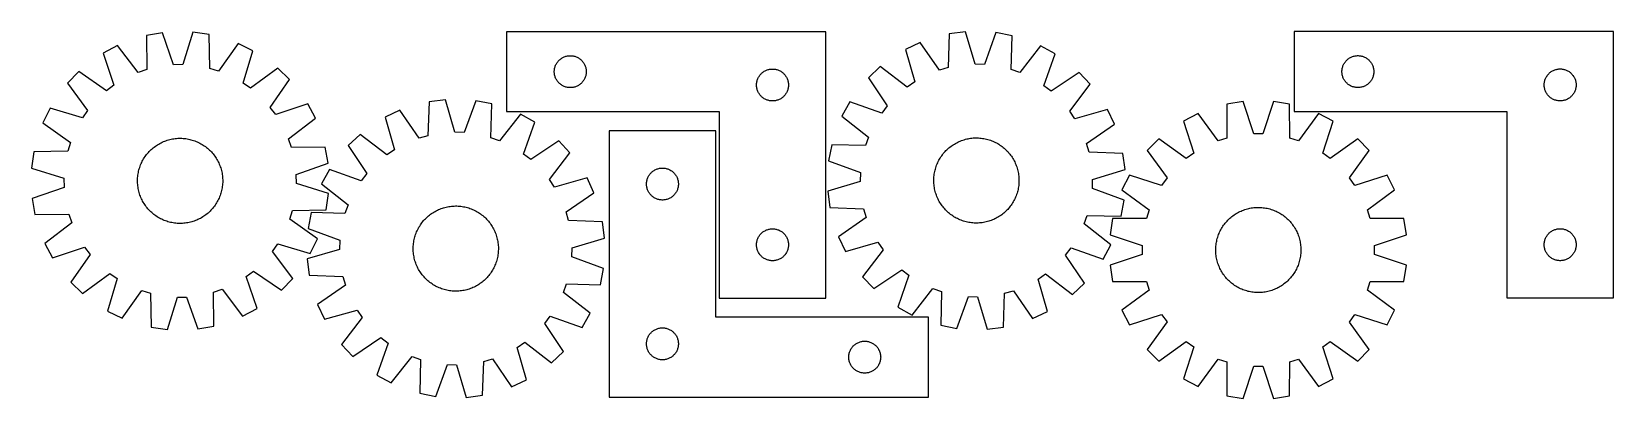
# Model space of a CAD drawing. Header units: millimetres. Extents: x 7 to 1493, y 7 to 351.
import ezdxf

# ---------------------------------------------------------------- set-up
doc = ezdxf.new("R2010")
doc.units = ezdxf.units.MM
doc.layers.add('CUT', color=7, linetype='CONTINUOUS', true_color=0x000000)

msp = doc.modelspace()

# ---------------------------------------------------------------- linework, layer by layer
at = {"layer": 'CUT'}
for p, q in [((130.399875, 349.729864), (115.245108, 347.072125)), ((115.245108, 347.072125), (115.594853, 315.309687)), ((140.879147, 319.743873), (130.399875, 349.729864)), ((158.934825, 350.201534), (149.452319, 319.885584)), ((174.169152, 348.046114), (158.934825, 350.201534)), ((174.86935, 316.289469), (174.169152, 348.046114)), ((753.461208, 350.71903), (453.461208, 350.71903)), ((453.461208, 350.71903), (453.461208, 275.71903)), ((753.461208, 100.71903), (753.461208, 350.71903)), ((869.568339, 348.736572), (868.458217, 316.991614)), ((884.829222, 350.695136), (869.568339, 348.736572)), ((893.919556, 320.259292), (884.829222, 350.695136)), ((913.355705, 349.855115), (902.490184, 320.006912)), ((928.474897, 347.001948), (913.355705, 349.855115)), ((927.715125, 315.246673), (928.474897, 347.001948)), ((1493.366123, 350.780309), (1193.366123, 350.780309)), ((1193.366123, 350.780309), (1193.366123, 275.780309)), ((1493.366123, 100.780309), (1493.366123, 350.780309)), ((88.252513, 337.805755), (74.660759, 330.595014)), ((74.660759, 330.595014), (84.808519, 300.495218)), ((107.485072, 312.525656), (88.252513, 337.805755)), ((201.453256, 339.676915), (183.066713, 313.774988)), ((215.2759, 332.919322), (201.453256, 339.676915)), ((206.128485, 302.500585), (215.2759, 332.919322)), ((507.102492, 326.804564), (507.810289, 327.113889)), ((507.810289, 327.113889), (508.533072, 327.386368)), ((508.533072, 327.386368), (509.268923, 327.621278)), ((509.268923, 327.621278), (510.015892, 327.817995)), ((510.015892, 327.817995), (510.771996, 327.975999)), ((510.771996, 327.975999), (511.535232, 328.09487)), ((511.535232, 328.09487), (512.303576, 328.174293)), ((512.303576, 328.174293), (513.074989, 328.214057)), ((513.074989, 328.214057), (513.847426, 328.214057)), ((513.847426, 328.214057), (514.61884, 328.174293)), ((514.61884, 328.174293), (515.387183, 328.09487)), ((515.387183, 328.09487), (516.150419, 327.975999)), ((516.150419, 327.975999), (516.906524, 327.817995)), ((516.906524, 327.817995), (517.653492, 327.621278)), ((517.653492, 327.621278), (518.389343, 327.386368)), ((518.389343, 327.386368), (519.112126, 327.113889)), ((519.112126, 327.113889), (519.819924, 326.804564)), ((842.178461, 340.720311), (828.269728, 334.141734)), ((828.269728, 334.141734), (837.023671, 303.607438)), ((860.229075, 314.583171), (842.178461, 340.720311)), ((955.345613, 337.387873), (935.788287, 312.358175)), ((968.843143, 330.002262), (955.345613, 337.387873)), ((958.307637, 300.035983), (968.843143, 330.002262)), ((1247.007407, 326.865843), (1247.715204, 327.175169)), ((1247.715204, 327.175169), (1248.437987, 327.447647)), ((1248.437987, 327.447647), (1249.173838, 327.682557)), ((1249.173838, 327.682557), (1249.920806, 327.879275)), ((1249.920806, 327.879275), (1250.676911, 328.037278)), ((1250.676911, 328.037278), (1251.440147, 328.156149)), ((1251.440147, 328.156149), (1252.208491, 328.235572)), ((1252.208491, 328.235572), (1252.979904, 328.275336)), ((1252.979904, 328.275336), (1253.752341, 328.275336)), ((1253.752341, 328.275336), (1254.523755, 328.235572)), ((1254.523755, 328.235572), (1255.292098, 328.156149)), ((1255.292098, 328.156149), (1256.055334, 328.037278)), ((1256.055334, 328.037278), (1256.811439, 327.879275)), ((1256.811439, 327.879275), (1257.558407, 327.682557)), ((1257.558407, 327.682557), (1258.294258, 327.447647)), ((1258.294258, 327.447647), (1259.017041, 327.175169)), ((1259.017041, 327.175169), (1259.724838, 326.865843)), ((51.852741, 313.441002), (41.154457, 302.383098)), ((77.955972, 295.341387), (51.852741, 313.441002)), ((115.594853, 315.309687), (107.485072, 312.525656)), ((149.452319, 319.885584), (140.879147, 319.743873)), ((183.066713, 313.774988), (174.86935, 316.289469)), ((238.6384, 316.528489), (213.147623, 297.576047)), ((249.696305, 305.830205), (238.6384, 316.528489)), ((498.461208, 313.21903), (498.481096, 313.991211)), ((498.481096, 312.446848), (498.461208, 313.21903)), ((498.481096, 313.991211), (498.54071, 314.761345)), ((498.54071, 311.676715), (498.481096, 312.446848)), ((498.54071, 314.761345), (498.639889, 315.527388)), ((498.639889, 315.527388), (498.778372, 316.287311)), ((498.778372, 316.287311), (498.955792, 317.039097)), ((498.955792, 317.039097), (499.171677, 317.780752)), ((499.171677, 317.780752), (499.425455, 318.510311)), ((499.425455, 318.510311), (499.716454, 319.225838)), ((499.716454, 319.225838), (500.043901, 319.925437)), ((500.043901, 319.925437), (500.406929, 320.607251)), ((500.406929, 320.607251), (500.804574, 321.269473)), ((500.804574, 321.269473), (501.235783, 321.910346)), ((501.235783, 321.910346), (501.699411, 322.528172)), ((501.699411, 322.528172), (502.194229, 323.121312)), ((502.194229, 323.121312), (502.718925, 323.688192)), ((502.718925, 323.688192), (503.272108, 324.22731)), ((503.272108, 324.22731), (503.85231, 324.737236)), ((503.85231, 324.737236), (504.457994, 325.216618)), ((504.457994, 325.216618), (505.087552, 325.664185)), ((505.087552, 325.664185), (505.739316, 326.078749)), ((505.739316, 326.078749), (506.411557, 326.459212)), ((506.411557, 326.459212), (507.102492, 326.804564)), ((519.819924, 326.804564), (520.510859, 326.459212)), ((520.510859, 326.459212), (521.1831, 326.078749)), ((521.1831, 326.078749), (521.834864, 325.664185)), ((521.834864, 325.664185), (522.464422, 325.216618)), ((522.464422, 325.216618), (523.070105, 324.737236)), ((523.070105, 324.737236), (523.650308, 324.22731)), ((523.650308, 324.22731), (524.203491, 323.688192)), ((524.203491, 323.688192), (524.728187, 323.121312)), ((524.728187, 323.121312), (525.223005, 322.528172)), ((525.223005, 322.528172), (525.686633, 321.910346)), ((525.686633, 321.910346), (526.117841, 321.269473)), ((526.117841, 321.269473), (526.515486, 320.607251)), ((526.515486, 320.607251), (526.878514, 319.925437)), ((526.878514, 319.925437), (527.205961, 319.225838)), ((527.205961, 319.225838), (527.49696, 318.510311)), ((527.49696, 318.510311), (527.750738, 317.780752)), ((527.750738, 317.780752), (527.966624, 317.039097)), ((527.966624, 317.039097), (528.144043, 316.287311)), ((528.144043, 316.287311), (528.282526, 315.527388)), ((528.282526, 315.527388), (528.381706, 314.761345)), ((528.381706, 314.761345), (528.441319, 313.991211)), ((528.441319, 312.446848), (528.381706, 311.676715)), ((528.441319, 313.991211), (528.461208, 313.21903)), ((528.461208, 313.21903), (528.441319, 312.446848)), ((693.272108, 311.72731), (693.85231, 312.237236)), ((693.85231, 312.237236), (694.457994, 312.716618)), ((694.457994, 312.716618), (695.087552, 313.164185)), ((695.087552, 313.164185), (695.739316, 313.578749)), ((695.739316, 313.578749), (696.411557, 313.959212)), ((696.411557, 313.959212), (697.102492, 314.304564)), ((697.102492, 314.304564), (697.810289, 314.613889)), ((697.810289, 314.613889), (698.533072, 314.886368)), ((698.533072, 314.886368), (699.268923, 315.121278)), ((699.268923, 315.121278), (700.015892, 315.317995)), ((700.015892, 315.317995), (700.771996, 315.475999)), ((700.771996, 315.475999), (701.535232, 315.59487)), ((701.535232, 315.59487), (702.303576, 315.674293)), ((702.303576, 315.674293), (703.074989, 315.714057)), ((703.074989, 315.714057), (703.847426, 315.714057)), ((703.847426, 315.714057), (704.61884, 315.674293)), ((704.61884, 315.674293), (705.387183, 315.59487)), ((705.387183, 315.59487), (706.150419, 315.475999)), ((706.150419, 315.475999), (706.906524, 315.317995)), ((706.906524, 315.317995), (707.653492, 315.121278)), ((707.653492, 315.121278), (708.389343, 314.886368)), ((708.389343, 314.886368), (709.112126, 314.613889)), ((709.112126, 314.613889), (709.819924, 314.304564)), ((709.819924, 314.304564), (710.510859, 313.959212)), ((710.510859, 313.959212), (711.1831, 313.578749)), ((711.1831, 313.578749), (711.834864, 313.164185)), ((711.834864, 313.164185), (712.464422, 312.716618)), ((712.464422, 312.716618), (713.070105, 312.237236)), ((713.070105, 312.237236), (713.650308, 311.72731)), ((804.697567, 318.053879), (793.502468, 307.499245)), ((829.941541, 298.773928), (804.697567, 318.053879)), ((868.458217, 316.991614), (860.229075, 314.583171)), ((902.490184, 320.006912), (893.919556, 320.259292)), ((935.788287, 312.358175), (927.715125, 315.246673)), ((991.4278, 312.555226), (965.093076, 294.794115)), ((1001.982434, 301.360126), (991.4278, 312.555226)), ((1238.366123, 313.280309), (1238.386011, 314.05249)), ((1238.386011, 312.508128), (1238.366123, 313.280309)), ((1238.386011, 314.05249), (1238.445624, 314.822624)), ((1238.445624, 311.737994), (1238.386011, 312.508128)), ((1238.445624, 314.822624), (1238.544804, 315.588668)), ((1238.544804, 315.588668), (1238.683287, 316.34859)), ((1238.683287, 316.34859), (1238.860707, 317.100376)), ((1238.860707, 317.100376), (1239.076592, 317.842031)), ((1239.076592, 317.842031), (1239.33037, 318.57159)), ((1239.33037, 318.57159), (1239.621369, 319.287118)), ((1239.621369, 319.287118), (1239.948816, 319.986716)), ((1239.948816, 319.986716), (1240.311844, 320.66853)), ((1240.311844, 320.66853), (1240.709489, 321.330752)), ((1240.709489, 321.330752), (1241.140698, 321.971625)), ((1241.140698, 321.971625), (1241.604325, 322.589451)), ((1241.604325, 322.589451), (1242.099144, 323.182591)), ((1242.099144, 323.182591), (1242.62384, 323.749471)), ((1242.62384, 323.749471), (1243.177022, 324.28859)), ((1243.177022, 324.28859), (1243.757225, 324.798516)), ((1243.757225, 324.798516), (1244.362908, 325.277898)), ((1244.362908, 325.277898), (1244.992467, 325.725464)), ((1244.992467, 325.725464), (1245.644231, 326.140028)), ((1245.644231, 326.140028), (1246.316471, 326.520491)), ((1246.316471, 326.520491), (1247.007407, 326.865843)), ((1259.724838, 326.865843), (1260.415774, 326.520491)), ((1260.415774, 326.520491), (1261.088015, 326.140028)), ((1261.088015, 326.140028), (1261.739778, 325.725464)), ((1261.739778, 325.725464), (1262.369337, 325.277898)), ((1262.369337, 325.277898), (1262.97502, 324.798516)), ((1262.97502, 324.798516), (1263.555223, 324.28859)), ((1263.555223, 324.28859), (1264.108405, 323.749471)), ((1264.108405, 323.749471), (1264.633102, 323.182591)), ((1264.633102, 323.182591), (1265.12792, 322.589451)), ((1265.12792, 322.589451), (1265.591548, 321.971625)), ((1265.591548, 321.971625), (1266.022756, 321.330752)), ((1266.022756, 321.330752), (1266.420401, 320.66853)), ((1266.420401, 320.66853), (1266.783429, 319.986716)), ((1266.783429, 319.986716), (1267.110876, 319.287118)), ((1267.110876, 319.287118), (1267.401875, 318.57159)), ((1267.401875, 318.57159), (1267.655653, 317.842031)), ((1267.655653, 317.842031), (1267.871538, 317.100376)), ((1267.871538, 317.100376), (1268.048958, 316.34859)), ((1268.048958, 316.34859), (1268.187441, 315.588668)), ((1268.187441, 315.588668), (1268.286621, 314.822624)), ((1268.286621, 314.822624), (1268.346234, 314.05249)), ((1268.346234, 312.508128), (1268.286621, 311.737994)), ((1268.346234, 314.05249), (1268.366123, 313.280309)), ((1268.366123, 313.280309), (1268.346234, 312.508128)), ((1433.177022, 311.78859), (1433.757225, 312.298516)), ((1433.757225, 312.298516), (1434.362908, 312.777898)), ((1434.362908, 312.777898), (1434.992467, 313.225464)), ((1434.992467, 313.225464), (1435.644231, 313.640028)), ((1435.644231, 313.640028), (1436.316471, 314.020491)), ((1436.316471, 314.020491), (1437.007407, 314.365843)), ((1437.007407, 314.365843), (1437.715204, 314.675169)), ((1437.715204, 314.675169), (1438.437987, 314.947647)), ((1438.437987, 314.947647), (1439.173838, 315.182557)), ((1439.173838, 315.182557), (1439.920806, 315.379275)), ((1439.920806, 315.379275), (1440.676911, 315.537278)), ((1440.676911, 315.537278), (1441.440147, 315.656149)), ((1441.440147, 315.656149), (1442.208491, 315.735572)), ((1442.208491, 315.735572), (1442.979904, 315.775336)), ((1442.979904, 315.775336), (1443.752341, 315.775336)), ((1443.752341, 315.775336), (1444.523755, 315.735572)), ((1444.523755, 315.735572), (1445.292098, 315.656149)), ((1445.292098, 315.656149), (1446.055334, 315.537278)), ((1446.055334, 315.537278), (1446.811439, 315.379275)), ((1446.811439, 315.379275), (1447.558407, 315.182557)), ((1447.558407, 315.182557), (1448.294258, 314.947647)), ((1448.294258, 314.947647), (1449.017041, 314.675169)), ((1449.017041, 314.675169), (1449.724838, 314.365843)), ((1449.724838, 314.365843), (1450.415774, 314.020491)), ((1450.415774, 314.020491), (1451.088015, 313.640028)), ((1451.088015, 313.640028), (1451.739778, 313.225464)), ((1451.739778, 313.225464), (1452.369337, 312.777898)), ((1452.369337, 312.777898), (1452.97502, 312.298516)), ((1452.97502, 312.298516), (1453.555223, 311.78859)), ((41.154457, 302.383098), (60.106898, 276.892321)), ((84.808519, 300.495218), (77.955972, 295.341387)), ((213.147623, 297.576047), (206.128485, 302.500585)), ((231.59669, 279.726973), (249.696305, 305.830205)), ((498.639889, 310.910671), (498.54071, 311.676715)), ((498.778372, 310.150749), (498.639889, 310.910671)), ((498.955792, 309.398963), (498.778372, 310.150749)), ((499.171677, 308.657307), (498.955792, 309.398963)), ((499.425455, 307.927748), (499.171677, 308.657307)), ((499.716454, 307.212221), (499.425455, 307.927748)), ((500.043901, 306.512623), (499.716454, 307.212221)), ((500.406929, 305.830809), (500.043901, 306.512623)), ((500.804574, 305.168587), (500.406929, 305.830809)), ((501.235783, 304.527713), (500.804574, 305.168587)), ((501.699411, 303.909887), (501.235783, 304.527713)), ((502.194229, 303.316748), (501.699411, 303.909887)), ((502.718925, 302.749867), (502.194229, 303.316748)), ((503.272108, 302.210749), (502.718925, 302.749867)), ((503.85231, 301.700823), (503.272108, 302.210749)), ((504.457994, 301.221441), (503.85231, 301.700823)), ((505.087552, 300.773875), (504.457994, 301.221441)), ((505.739316, 300.35931), (505.087552, 300.773875)), ((506.411557, 299.978848), (505.739316, 300.35931)), ((507.102492, 299.633496), (506.411557, 299.978848)), ((507.810289, 299.32417), (507.102492, 299.633496)), ((508.533072, 299.051691), (507.810289, 299.32417)), ((509.268923, 298.816782), (508.533072, 299.051691)), ((510.015892, 298.620064), (509.268923, 298.816782)), ((510.771996, 298.46206), (510.015892, 298.620064)), ((511.535232, 298.34319), (510.771996, 298.46206)), ((512.303576, 298.263767), (511.535232, 298.34319)), ((513.074989, 298.224003), (512.303576, 298.263767)), ((513.847426, 298.224003), (513.074989, 298.224003)), ((514.61884, 298.263767), (513.847426, 298.224003)), ((515.387183, 298.34319), (514.61884, 298.263767)), ((516.150419, 298.46206), (515.387183, 298.34319)), ((516.906524, 298.620064), (516.150419, 298.46206)), ((517.653492, 298.816782), (516.906524, 298.620064)), ((518.389343, 299.051691), (517.653492, 298.816782)), ((519.112126, 299.32417), (518.389343, 299.051691)), ((519.819924, 299.633496), (519.112126, 299.32417)), ((520.510859, 299.978848), (519.819924, 299.633496)), ((521.1831, 300.35931), (520.510859, 299.978848)), ((521.834864, 300.773875), (521.1831, 300.35931)), ((522.464422, 301.221441), (521.834864, 300.773875)), ((523.070105, 301.700823), (522.464422, 301.221441)), ((523.650308, 302.210749), (523.070105, 301.700823)), ((524.203491, 302.749867), (523.650308, 302.210749)), ((524.728187, 303.316748), (524.203491, 302.749867)), ((525.223005, 303.909887), (524.728187, 303.316748)), ((525.686633, 304.527713), (525.223005, 303.909887)), ((526.117841, 305.168587), (525.686633, 304.527713)), ((526.515486, 305.830809), (526.117841, 305.168587)), ((526.878514, 306.512623), (526.515486, 305.830809)), ((527.205961, 307.212221), (526.878514, 306.512623)), ((527.49696, 307.927748), (527.205961, 307.212221)), ((527.750738, 308.657307), (527.49696, 307.927748)), ((527.966624, 309.398963), (527.750738, 308.657307)), ((528.144043, 310.150749), (527.966624, 309.398963)), ((528.282526, 310.910671), (528.144043, 310.150749)), ((528.381706, 311.676715), (528.282526, 310.910671)), ((688.461208, 300.71903), (688.481096, 301.491211)), ((688.481096, 299.946848), (688.461208, 300.71903)), ((688.481096, 301.491211), (688.54071, 302.261345)), ((688.54071, 299.176715), (688.481096, 299.946848)), ((688.54071, 302.261345), (688.639889, 303.027388)), ((688.639889, 298.410671), (688.54071, 299.176715)), ((688.639889, 303.027388), (688.778372, 303.787311)), ((688.778372, 297.650749), (688.639889, 298.410671)), ((688.778372, 303.787311), (688.955792, 304.539097)), ((688.955792, 296.898963), (688.778372, 297.650749)), ((688.955792, 304.539097), (689.171677, 305.280752)), ((689.171677, 305.280752), (689.425455, 306.010311)), ((689.425455, 306.010311), (689.716454, 306.725838)), ((689.716454, 306.725838), (690.043901, 307.425437)), ((690.043901, 307.425437), (690.406929, 308.107251)), ((690.406929, 308.107251), (690.804574, 308.769473)), ((690.804574, 308.769473), (691.235783, 309.410346)), ((691.235783, 309.410346), (691.699411, 310.028172)), ((691.699411, 310.028172), (692.194229, 310.621312)), ((692.194229, 310.621312), (692.718925, 311.188192)), ((692.718925, 311.188192), (693.272108, 311.72731)), ((713.650308, 311.72731), (714.203491, 311.188192)), ((714.203491, 311.188192), (714.728187, 310.621312)), ((714.728187, 310.621312), (715.223005, 310.028172)), ((715.223005, 310.028172), (715.686633, 309.410346)), ((715.686633, 309.410346), (716.117841, 308.769473)), ((716.117841, 308.769473), (716.515486, 308.107251)), ((716.515486, 308.107251), (716.878514, 307.425437)), ((716.878514, 307.425437), (717.205961, 306.725838)), ((717.205961, 306.725838), (717.49696, 306.010311)), ((717.49696, 306.010311), (717.750738, 305.280752)), ((717.750738, 305.280752), (717.966624, 304.539097)), ((717.966624, 304.539097), (718.144043, 303.787311)), ((718.144043, 297.650749), (717.966624, 296.898963)), ((718.144043, 303.787311), (718.282526, 303.027388)), ((718.282526, 298.410671), (718.144043, 297.650749)), ((718.282526, 303.027388), (718.381706, 302.261345)), ((718.381706, 299.176715), (718.282526, 298.410671)), ((718.381706, 302.261345), (718.441319, 301.491211)), ((718.441319, 299.946848), (718.381706, 299.176715)), ((718.441319, 301.491211), (718.461208, 300.71903)), ((718.461208, 300.71903), (718.441319, 299.946848)), ((793.502468, 307.499245), (811.263579, 281.164521)), ((837.023671, 303.607438), (829.941541, 298.773928)), ((965.093076, 294.794115), (958.307637, 300.035983)), ((982.702483, 276.116152), (1001.982434, 301.360126)), ((1238.544804, 310.97195), (1238.445624, 311.737994)), ((1238.683287, 310.212028), (1238.544804, 310.97195)), ((1238.860707, 309.460242), (1238.683287, 310.212028)), ((1239.076592, 308.718587), (1238.860707, 309.460242)), ((1239.33037, 307.989028), (1239.076592, 308.718587)), ((1239.621369, 307.2735), (1239.33037, 307.989028)), ((1239.948816, 306.573902), (1239.621369, 307.2735)), ((1240.311844, 305.892088), (1239.948816, 306.573902)), ((1240.709489, 305.229866), (1240.311844, 305.892088)), ((1241.140698, 304.588993), (1240.709489, 305.229866)), ((1241.604325, 303.971167), (1241.140698, 304.588993)), ((1242.099144, 303.378027), (1241.604325, 303.971167)), ((1242.62384, 302.811147), (1242.099144, 303.378027)), ((1243.177022, 302.272029), (1242.62384, 302.811147)), ((1243.757225, 301.762102), (1243.177022, 302.272029)), ((1244.362908, 301.28272), (1243.757225, 301.762102)), ((1244.992467, 300.835154), (1244.362908, 301.28272)), ((1245.644231, 300.42059), (1244.992467, 300.835154)), ((1246.316471, 300.040127), (1245.644231, 300.42059)), ((1247.007407, 299.694775), (1246.316471, 300.040127)), ((1247.715204, 299.385449), (1247.007407, 299.694775)), ((1248.437987, 299.112971), (1247.715204, 299.385449)), ((1249.173838, 298.878061), (1248.437987, 299.112971)), ((1249.920806, 298.681343), (1249.173838, 298.878061)), ((1250.676911, 298.52334), (1249.920806, 298.681343)), ((1251.440147, 298.404469), (1250.676911, 298.52334)), ((1252.208491, 298.325046), (1251.440147, 298.404469)), ((1252.979904, 298.285282), (1252.208491, 298.325046)), ((1253.752341, 298.285282), (1252.979904, 298.285282)), ((1254.523755, 298.325046), (1253.752341, 298.285282)), ((1255.292098, 298.404469), (1254.523755, 298.325046)), ((1256.055334, 298.52334), (1255.292098, 298.404469)), ((1256.811439, 298.681343), (1256.055334, 298.52334)), ((1257.558407, 298.878061), (1256.811439, 298.681343)), ((1258.294258, 299.112971), (1257.558407, 298.878061)), ((1259.017041, 299.385449), (1258.294258, 299.112971)), ((1259.724838, 299.694775), (1259.017041, 299.385449)), ((1260.415774, 300.040127), (1259.724838, 299.694775)), ((1261.088015, 300.42059), (1260.415774, 300.040127)), ((1261.739778, 300.835154), (1261.088015, 300.42059)), ((1262.369337, 301.28272), (1261.739778, 300.835154)), ((1262.97502, 301.762102), (1262.369337, 301.28272)), ((1263.555223, 302.272029), (1262.97502, 301.762102)), ((1264.108405, 302.811147), (1263.555223, 302.272029)), ((1264.633102, 303.378027), (1264.108405, 302.811147)), ((1265.12792, 303.971167), (1264.633102, 303.378027)), ((1265.591548, 304.588993), (1265.12792, 303.971167)), ((1266.022756, 305.229866), (1265.591548, 304.588993)), ((1266.420401, 305.892088), (1266.022756, 305.229866)), ((1266.783429, 306.573902), (1266.420401, 305.892088)), ((1267.110876, 307.2735), (1266.783429, 306.573902)), ((1267.401875, 307.989028), (1267.110876, 307.2735)), ((1267.655653, 308.718587), (1267.401875, 307.989028)), ((1267.871538, 309.460242), (1267.655653, 308.718587)), ((1268.048958, 310.212028), (1267.871538, 309.460242)), ((1268.187441, 310.97195), (1268.048958, 310.212028)), ((1268.286621, 311.737994), (1268.187441, 310.97195)), ((1428.366123, 300.780309), (1428.386011, 301.55249)), ((1428.386011, 300.008128), (1428.366123, 300.780309)), ((1428.386011, 301.55249), (1428.445624, 302.322624)), ((1428.445624, 299.237994), (1428.386011, 300.008128)), ((1428.445624, 302.322624), (1428.544804, 303.088668)), ((1428.544804, 298.47195), (1428.445624, 299.237994)), ((1428.544804, 303.088668), (1428.683287, 303.84859)), ((1428.683287, 297.712028), (1428.544804, 298.47195)), ((1428.683287, 303.84859), (1428.860707, 304.600376)), ((1428.860707, 296.960242), (1428.683287, 297.712028)), ((1428.860707, 304.600376), (1429.076592, 305.342031)), ((1429.076592, 305.342031), (1429.33037, 306.07159)), ((1429.33037, 306.07159), (1429.621369, 306.787118)), ((1429.621369, 306.787118), (1429.948816, 307.486716)), ((1429.948816, 307.486716), (1430.311844, 308.16853)), ((1430.311844, 308.16853), (1430.709489, 308.830752)), ((1430.709489, 308.830752), (1431.140698, 309.471625)), ((1431.140698, 309.471625), (1431.604325, 310.089451)), ((1431.604325, 310.089451), (1432.099144, 310.682591)), ((1432.099144, 310.682591), (1432.62384, 311.249471)), ((1432.62384, 311.249471), (1433.177022, 311.78859)), ((1453.555223, 311.78859), (1454.108405, 311.249471)), ((1454.108405, 311.249471), (1454.633102, 310.682591)), ((1454.633102, 310.682591), (1455.12792, 310.089451)), ((1455.12792, 310.089451), (1455.591548, 309.471625)), ((1455.591548, 309.471625), (1456.022756, 308.830752)), ((1456.022756, 308.830752), (1456.420401, 308.16853)), ((1456.420401, 308.16853), (1456.783429, 307.486716)), ((1456.783429, 307.486716), (1457.110876, 306.787118)), ((1457.110876, 306.787118), (1457.401875, 306.07159)), ((1457.401875, 306.07159), (1457.655653, 305.342031)), ((1457.655653, 305.342031), (1457.871538, 304.600376)), ((1457.871538, 304.600376), (1458.048958, 303.84859)), ((1458.048958, 297.712028), (1457.871538, 296.960242)), ((1458.048958, 303.84859), (1458.187441, 303.088668)), ((1458.187441, 298.47195), (1458.048958, 297.712028)), ((1458.187441, 303.088668), (1458.286621, 302.322624)), ((1458.286621, 299.237994), (1458.187441, 298.47195)), ((1458.286621, 302.322624), (1458.346234, 301.55249)), ((1458.346234, 300.008128), (1458.286621, 299.237994)), ((1458.346234, 301.55249), (1458.366123, 300.780309)), ((1458.366123, 300.780309), (1458.346234, 300.008128)), ((266.850317, 283.022186), (236.750521, 272.874426)), ((274.061057, 269.430433), (266.850317, 283.022186)), ((380.908997, 284.878012), (379.707445, 253.136383)), ((396.175459, 286.792612), (380.908997, 284.878012)), ((405.17809, 256.330711), (396.175459, 286.792612)), ((424.699403, 285.87043), (413.747956, 256.053647)), ((439.810315, 282.973727), (424.699403, 285.87043)), ((438.959081, 251.220772), (439.810315, 282.973727)), ((689.171677, 296.157307), (688.955792, 296.898963)), ((689.425455, 295.427748), (689.171677, 296.157307)), ((689.716454, 294.712221), (689.425455, 295.427748)), ((690.043901, 294.012623), (689.716454, 294.712221)), ((690.406929, 293.330809), (690.043901, 294.012623)), ((690.804574, 292.668587), (690.406929, 293.330809)), ((691.235783, 292.027713), (690.804574, 292.668587)), ((691.699411, 291.409887), (691.235783, 292.027713)), ((692.194229, 290.816748), (691.699411, 291.409887)), ((692.718925, 290.249867), (692.194229, 290.816748)), ((693.272108, 289.710749), (692.718925, 290.249867)), ((693.85231, 289.200823), (693.272108, 289.710749)), ((694.457994, 288.721441), (693.85231, 289.200823)), ((695.087552, 288.273875), (694.457994, 288.721441)), ((695.739316, 287.85931), (695.087552, 288.273875)), ((696.411557, 287.478848), (695.739316, 287.85931)), ((697.102492, 287.133496), (696.411557, 287.478848)), ((697.810289, 286.82417), (697.102492, 287.133496)), ((698.533072, 286.551691), (697.810289, 286.82417)), ((699.268923, 286.316782), (698.533072, 286.551691)), ((700.015892, 286.120064), (699.268923, 286.316782)), ((700.771996, 285.96206), (700.015892, 286.120064)), ((701.535232, 285.84319), (700.771996, 285.96206)), ((702.303576, 285.763767), (701.535232, 285.84319)), ((703.074989, 285.724003), (702.303576, 285.763767)), ((703.847426, 285.724003), (703.074989, 285.724003)), ((704.61884, 285.763767), (703.847426, 285.724003)), ((705.387183, 285.84319), (704.61884, 285.763767)), ((706.150419, 285.96206), (705.387183, 285.84319)), ((706.906524, 286.120064), (706.150419, 285.96206)), ((707.653492, 286.316782), (706.906524, 286.120064)), ((708.389343, 286.551691), (707.653492, 286.316782)), ((709.112126, 286.82417), (708.389343, 286.551691)), ((709.819924, 287.133496), (709.112126, 286.82417)), ((710.510859, 287.478848), (709.819924, 287.133496)), ((711.1831, 287.85931), (710.510859, 287.478848)), ((711.834864, 288.273875), (711.1831, 287.85931)), ((712.464422, 288.721441), (711.834864, 288.273875)), ((713.070105, 289.200823), (712.464422, 288.721441)), ((713.650308, 289.710749), (713.070105, 289.200823)), ((714.203491, 290.249867), (713.650308, 289.710749)), ((714.728187, 290.816748), (714.203491, 290.249867)), ((715.223005, 291.409887), (714.728187, 290.816748)), ((715.686633, 292.027713), (715.223005, 291.409887)), ((716.117841, 292.668587), (715.686633, 292.027713)), ((716.515486, 293.330809), (716.117841, 292.668587)), ((716.878514, 294.012623), (716.515486, 293.330809)), ((717.205961, 294.712221), (716.878514, 294.012623)), ((717.49696, 295.427748), (717.205961, 294.712221)), ((717.750738, 296.157307), (717.49696, 295.427748)), ((717.966624, 296.898963), (717.750738, 296.157307)), ((776.055431, 284.914588), (768.66982, 271.417059)), ((806.02171, 274.379082), (776.055431, 284.914588)), ((1130.346442, 282.690736), (1130.170526, 250.92686)), ((1145.543115, 285.097326), (1130.346442, 282.690736)), ((1155.524735, 254.942028), (1145.543115, 285.097326)), ((1174.081963, 285.096728), (1164.099079, 254.941848)), ((1189.278535, 282.689501), (1174.081963, 285.096728)), ((1189.45312, 250.925618), (1189.278535, 282.689501)), ((1429.076592, 296.218587), (1428.860707, 296.960242)), ((1429.33037, 295.489028), (1429.076592, 296.218587)), ((1429.621369, 294.7735), (1429.33037, 295.489028)), ((1429.948816, 294.073902), (1429.621369, 294.7735)), ((1430.311844, 293.392088), (1429.948816, 294.073902)), ((1430.709489, 292.729866), (1430.311844, 293.392088)), ((1431.140698, 292.088993), (1430.709489, 292.729866)), ((1431.604325, 291.471167), (1431.140698, 292.088993)), ((1432.099144, 290.878027), (1431.604325, 291.471167)), ((1432.62384, 290.311147), (1432.099144, 290.878027)), ((1433.177022, 289.772029), (1432.62384, 290.311147)), ((1433.757225, 289.262102), (1433.177022, 289.772029)), ((1434.362908, 288.78272), (1433.757225, 289.262102)), ((1434.992467, 288.335154), (1434.362908, 288.78272)), ((1435.644231, 287.92059), (1434.992467, 288.335154)), ((1436.316471, 287.540127), (1435.644231, 287.92059)), ((1437.007407, 287.194775), (1436.316471, 287.540127)), ((1437.715204, 286.885449), (1437.007407, 287.194775)), ((1438.437987, 286.612971), (1437.715204, 286.885449)), ((1439.173838, 286.378061), (1438.437987, 286.612971)), ((1439.920806, 286.181343), (1439.173838, 286.378061)), ((1440.676911, 286.02334), (1439.920806, 286.181343)), ((1441.440147, 285.904469), (1440.676911, 286.02334)), ((1442.208491, 285.825046), (1441.440147, 285.904469)), ((1442.979904, 285.785282), (1442.208491, 285.825046)), ((1443.752341, 285.785282), (1442.979904, 285.785282)), ((1444.523755, 285.825046), (1443.752341, 285.785282)), ((1445.292098, 285.904469), (1444.523755, 285.825046)), ((1446.055334, 286.02334), (1445.292098, 285.904469)), ((1446.811439, 286.181343), (1446.055334, 286.02334)), ((1447.558407, 286.378061), (1446.811439, 286.181343)), ((1448.294258, 286.612971), (1447.558407, 286.378061)), ((1449.017041, 286.885449), (1448.294258, 286.612971)), ((1449.724838, 287.194775), (1449.017041, 286.885449)), ((1450.415774, 287.540127), (1449.724838, 287.194775)), ((1451.088015, 287.92059), (1450.415774, 287.540127)), ((1451.739778, 288.335154), (1451.088015, 287.92059)), ((1452.369337, 288.78272), (1451.739778, 288.335154)), ((1452.97502, 289.262102), (1452.369337, 288.78272)), ((1453.555223, 289.772029), (1452.97502, 289.262102)), ((1454.108405, 290.311147), (1453.555223, 289.772029)), ((1454.633102, 290.878027), (1454.108405, 290.311147)), ((1455.12792, 291.471167), (1454.633102, 290.878027)), ((1455.591548, 292.088993), (1455.12792, 291.471167)), ((1456.022756, 292.729866), (1455.591548, 292.088993)), ((1456.420401, 293.392088), (1456.022756, 292.729866)), ((1456.783429, 294.073902), (1456.420401, 293.392088)), ((1457.110876, 294.7735), (1456.783429, 294.073902)), ((1457.401875, 295.489028), (1457.110876, 294.7735)), ((1457.655653, 296.218587), (1457.401875, 295.489028)), ((1457.871538, 296.960242), (1457.655653, 296.218587)), ((24.763623, 279.020597), (18.006031, 265.197953)), ((55.18236, 269.873183), (24.763623, 279.020597)), ((60.106898, 276.892321), (55.18236, 269.873183)), ((236.750521, 272.874426), (231.59669, 279.726973)), ((248.780959, 250.197873), (274.061057, 269.430433)), ((353.496144, 276.940675), (339.56852, 270.402187)), ((339.56852, 270.402187), (348.234479, 239.842803)), ((371.4714, 250.751653), (353.496144, 276.940675)), ((466.653228, 273.282296), (447.023891, 248.309033)), ((453.461208, 275.71903), (653.461208, 275.71903)), ((480.129429, 265.857839), (466.653228, 273.282296)), ((653.461208, 275.71903), (653.461208, 100.71903)), ((768.66982, 271.417059), (793.699518, 251.859733)), ((811.263579, 281.164521), (806.02171, 274.379082)), ((987.535992, 269.034023), (982.702483, 276.116152)), ((1018.070288, 277.787966), (987.535992, 269.034023)), ((1024.648866, 263.879232), (1018.070288, 277.787966)), ((1103.204201, 273.872316), (1089.494983, 266.887482)), ((1122.015785, 248.277413), (1103.204201, 273.872316)), ((1193.366123, 275.780309), (1393.366123, 275.780309)), ((1216.420407, 273.869943), (1197.60775, 248.275829)), ((1230.129332, 266.884536), (1216.420407, 273.869943)), ((1393.366123, 275.780309), (1393.366123, 100.780309)), ((18.006031, 265.197953), (43.907957, 246.811411)), ((315.95012, 254.382293), (304.724666, 243.859948)), ((341.138457, 235.029712), (315.95012, 254.382293)), ((379.707445, 253.136383), (371.4714, 250.751653)), ((413.747956, 256.053647), (405.17809, 256.330711)), ((469.507655, 235.92203), (480.129429, 265.857839)), ((650.069306, 257.726104), (550.069306, 257.726104)), ((550.069306, 257.726104), (550.069306, 7.726104)), ((650.069306, 82.726104), (650.069306, 257.726104)), ((998.511726, 245.828618), (1024.648866, 263.879232)), ((1089.494983, 266.887482), (1099.143254, 236.62388)), ((1164.099079, 254.941848), (1155.524735, 254.942028)), ((1220.479793, 236.621338), (1230.129332, 266.884536)), ((9.636832, 237.913849), (7.481411, 222.679523)), ((41.393476, 238.614048), (9.636832, 237.913849)), ((43.907957, 246.811411), (41.393476, 238.614048)), ((117.151485, 237.376688), (118.003699, 238.300126)), ((118.003699, 238.300126), (118.884499, 239.19634)), ((118.884499, 239.19634), (119.793014, 240.064445)), ((119.793014, 240.064445), (120.72835, 240.903584)), ((120.72835, 240.903584), (121.689581, 241.71293)), ((121.689581, 241.71293), (122.675761, 242.491683)), ((122.675761, 242.491683), (123.685915, 243.239076)), ((123.685915, 243.239076), (124.719046, 243.95437)), ((124.719046, 243.95437), (125.774136, 244.63686)), ((125.774136, 244.63686), (126.850143, 245.285871)), ((126.850143, 245.285871), (127.946005, 245.900764)), ((127.946005, 245.900764), (129.06064, 246.480932)), ((129.06064, 246.480932), (130.192949, 247.025803)), ((130.192949, 247.025803), (131.341814, 247.534837)), ((131.341814, 247.534837), (132.506101, 248.007534)), ((132.506101, 248.007534), (133.684662, 248.443426)), ((133.684662, 248.443426), (134.876332, 248.842084)), ((134.876332, 248.842084), (136.079937, 249.203114)), ((136.079937, 249.203114), (137.294288, 249.526159)), ((137.294288, 249.526159), (138.518187, 249.810902)), ((138.518187, 249.810902), (139.750426, 250.05706)), ((139.750426, 250.05706), (140.989789, 250.264391)), ((140.989789, 250.264391), (142.235053, 250.432691)), ((142.235053, 250.432691), (143.484989, 250.561793)), ((143.484989, 250.561793), (144.738363, 250.651569)), ((144.738363, 250.651569), (145.993939, 250.701932)), ((145.993939, 250.701932), (147.250477, 250.712832)), ((147.250477, 250.712832), (148.506737, 250.684257)), ((148.506737, 250.684257), (149.76148, 250.616237)), ((149.76148, 250.616237), (151.013468, 250.508837)), ((151.013468, 250.508837), (152.261464, 250.362165)), ((152.261464, 250.362165), (153.504237, 250.176365)), ((153.504237, 250.176365), (154.74056, 249.951619)), ((154.74056, 249.951619), (155.969215, 249.688151)), ((155.969215, 249.688151), (157.188987, 249.38622)), ((157.188987, 249.38622), (158.398673, 249.046124)), ((158.398673, 249.046124), (159.59708, 248.668198)), ((159.59708, 248.668198), (160.783025, 248.252816)), ((160.783025, 248.252816), (161.955337, 247.800388)), ((161.955337, 247.800388), (163.112859, 247.31136)), ((163.112859, 247.31136), (164.25445, 246.786214)), ((164.25445, 246.786214), (165.378982, 246.225469)), ((165.378982, 246.225469), (166.485346, 245.629679)), ((166.485346, 245.629679), (167.572449, 244.999431)), ((167.572449, 244.999431), (168.63922, 244.335347)), ((168.63922, 244.335347), (169.684604, 243.638082)), ((169.684604, 243.638082), (170.707572, 242.908326)), ((170.707572, 242.908326), (171.707112, 242.146797)), ((171.707112, 242.146797), (172.682239, 241.354248)), ((172.682239, 241.354248), (173.63199, 240.53146)), ((173.63199, 240.53146), (174.555428, 239.679246)), ((174.555428, 239.679246), (175.451642, 238.798447)), ((175.451642, 238.798447), (176.319747, 237.889931)), ((176.319747, 237.889931), (177.158886, 236.954596)), ((251.56499, 242.088092), (248.780959, 250.197873)), ((283.327427, 242.437837), (251.56499, 242.088092)), ((285.985166, 227.28307), (283.327427, 242.437837)), ((304.724666, 243.859948), (322.409852, 217.474176)), ((348.234479, 239.842803), (341.138457, 235.029712)), ((447.023891, 248.309033), (438.959081, 251.220772)), ((502.66374, 248.345824), (476.277968, 230.660639)), ((513.186085, 237.120371), (502.66374, 248.345824)), ((759.055745, 244.546342), (756.202578, 229.42715)), ((790.811021, 243.78657), (759.055745, 244.546342)), ((793.699518, 251.859733), (790.811021, 243.78657)), ((864.730071, 237.220785), (865.566591, 238.158464)), ((865.566591, 238.158464), (866.432151, 239.069405)), ((866.432151, 239.069405), (867.325897, 239.952708)), ((867.325897, 239.952708), (868.246948, 240.807502)), ((868.246948, 240.807502), (869.194393, 241.632944)), ((869.194393, 241.632944), (870.167299, 242.428218)), ((870.167299, 242.428218), (871.164705, 243.19254)), ((871.164705, 243.19254), (872.185627, 243.925155)), ((872.185627, 243.925155), (873.229057, 244.625341)), ((873.229057, 244.625341), (874.293966, 245.292407)), ((874.293966, 245.292407), (875.379302, 245.925694)), ((875.379302, 245.925694), (876.483995, 246.524577)), ((876.483995, 246.524577), (877.606954, 247.088465)), ((877.606954, 247.088465), (878.74707, 247.616802)), ((878.74707, 247.616802), (879.90322, 248.109067)), ((879.90322, 248.109067), (881.074262, 248.564773)), ((881.074262, 248.564773), (882.25904, 248.983471)), ((882.25904, 248.983471), (883.456385, 249.364748)), ((883.456385, 249.364748), (884.665115, 249.708226)), ((884.665115, 249.708226), (885.884038, 250.013569)), ((885.884038, 250.013569), (887.111951, 250.280473)), ((887.111951, 250.280473), (888.347641, 250.508676)), ((888.347641, 250.508676), (889.589889, 250.697952)), ((889.589889, 250.697952), (890.83747, 250.848115)), ((890.83747, 250.848115), (892.089152, 250.959017)), ((892.089152, 250.959017), (893.3437, 251.030547)), ((893.3437, 251.030547), (894.599875, 251.062636)), ((894.599875, 251.062636), (895.856439, 251.055252)), ((895.856439, 251.055252), (897.112151, 251.008401)), ((897.112151, 251.008401), (898.365771, 250.922131)), ((898.365771, 250.922131), (899.616063, 250.796527)), ((899.616063, 250.796527), (900.861793, 250.631711)), ((900.861793, 250.631711), (902.101731, 250.427848)), ((902.101731, 250.427848), (903.334654, 250.185138)), ((903.334654, 250.185138), (904.559345, 249.90382)), ((904.559345, 249.90382), (905.774595, 249.584173)), ((905.774595, 249.584173), (906.979205, 249.226512)), ((906.979205, 249.226512), (908.171986, 248.831189)), ((908.171986, 248.831189), (909.351761, 248.398596)), ((909.351761, 248.398596), (910.517366, 247.929158)), ((910.517366, 247.929158), (911.667651, 247.423339)), ((911.667651, 247.423339), (912.801479, 246.881639)), ((912.801479, 246.881639), (913.917733, 246.304591)), ((913.917733, 246.304591), (915.015311, 245.692766)), ((915.015311, 245.692766), (916.093129, 245.046767)), ((916.093129, 245.046767), (917.150124, 244.367232)), ((917.150124, 244.367232), (918.185253, 243.654831)), ((918.185253, 243.654831), (919.197494, 242.910267)), ((919.197494, 242.910267), (920.185848, 242.134276)), ((920.185848, 242.134276), (921.14934, 241.327622)), ((921.14934, 241.327622), (922.087019, 240.491102)), ((922.087019, 240.491102), (922.99796, 239.625542)), ((922.99796, 239.625542), (923.881263, 238.731796)), ((923.881263, 238.731796), (924.736057, 237.810746)), ((924.736057, 237.810746), (925.561498, 236.8633)), ((1000.920168, 237.599477), (998.511726, 245.828618)), ((1066.406219, 250.113252), (1055.52641, 239.2339)), ((1055.52641, 239.2339), (1074.054429, 213.432983)), ((1092.206359, 231.584153), (1066.406219, 250.113252)), ((1130.170526, 250.92686), (1122.015785, 248.277413)), ((1197.60775, 248.275829), (1189.45312, 250.925618)), ((1253.217393, 250.109338), (1227.416477, 231.58132)), ((1245.567646, 213.42939), (1264.096746, 239.229529)), ((1264.096746, 239.229529), (1253.217393, 250.109338)), ((108.636822, 222.143371), (109.014747, 223.341778)), ((109.014747, 223.341778), (109.430129, 224.527723)), ((109.430129, 224.527723), (109.882557, 225.700035)), ((109.882557, 225.700035), (110.371586, 226.857557)), ((110.371586, 226.857557), (110.896731, 227.999148)), ((110.896731, 227.999148), (111.457476, 229.12368)), ((111.457476, 229.12368), (112.053267, 230.230043)), ((112.053267, 230.230043), (112.683515, 231.317147)), ((112.683515, 231.317147), (113.347599, 232.383917)), ((113.347599, 232.383917), (114.044863, 233.429302)), ((114.044863, 233.429302), (114.77462, 234.452269)), ((114.77462, 234.452269), (115.536148, 235.45181)), ((115.536148, 235.45181), (116.328698, 236.426937)), ((116.328698, 236.426937), (117.151485, 237.376688)), ((177.158886, 236.954596), (177.968232, 235.993364)), ((177.968232, 235.993364), (178.746986, 235.007185)), ((178.746986, 235.007185), (179.494378, 233.997031)), ((179.494378, 233.997031), (180.209672, 232.963899)), ((180.209672, 232.963899), (180.892162, 231.908809)), ((180.892162, 231.908809), (181.541174, 230.832802)), ((181.541174, 230.832802), (182.156067, 229.73694)), ((182.156067, 229.73694), (182.736235, 228.622305)), ((182.736235, 228.622305), (183.281105, 227.489996)), ((183.281105, 227.489996), (183.79014, 226.341131)), ((183.79014, 226.341131), (184.262836, 225.176844)), ((184.262836, 225.176844), (184.698729, 223.998284)), ((184.698729, 223.998284), (185.097386, 222.806613)), ((255.999176, 216.803799), (285.985166, 227.28307)), ((476.277968, 230.660639), (469.507655, 235.92203)), ((493.833504, 211.932033), (513.186085, 237.120371)), ((756.202578, 229.42715), (786.050781, 218.56163)), ((856.47352, 221.84604), (856.831181, 223.05065)), ((856.831181, 223.05065), (857.226504, 224.243431)), ((857.226504, 224.243431), (857.659097, 225.423207)), ((857.659097, 225.423207), (858.128535, 226.588812)), ((858.128535, 226.588812), (858.634354, 227.739096)), ((858.634354, 227.739096), (859.176054, 228.872925)), ((859.176054, 228.872925), (859.753102, 229.989179)), ((859.753102, 229.989179), (860.364927, 231.086756)), ((860.364927, 231.086756), (861.010926, 232.164575)), ((861.010926, 232.164575), (861.690461, 233.22157)), ((861.690461, 233.22157), (862.402862, 234.256698)), ((862.402862, 234.256698), (863.147426, 235.268939)), ((863.147426, 235.268939), (863.923418, 236.257294)), ((863.923418, 236.257294), (864.730071, 237.220785)), ((925.561498, 236.8633), (926.356772, 235.890394)), ((926.356772, 235.890394), (927.121094, 234.892988)), ((927.121094, 234.892988), (927.85371, 233.872066)), ((927.85371, 233.872066), (928.553896, 232.828636)), ((928.553896, 232.828636), (929.220961, 231.763727)), ((929.220961, 231.763727), (929.854248, 230.678391)), ((929.854248, 230.678391), (930.453131, 229.573699)), ((930.453131, 229.573699), (931.01702, 228.45074)), ((931.01702, 228.45074), (931.545357, 227.310623)), ((931.545357, 227.310623), (932.037622, 226.154473)), ((932.037622, 226.154473), (932.493328, 224.983431)), ((932.493328, 224.983431), (932.912026, 223.798653)), ((932.912026, 223.798653), (933.293302, 222.601308)), ((1032.665127, 236.489355), (1000.920168, 237.599477)), ((1034.62369, 221.228471), (1032.665127, 236.489355)), ((1099.143254, 236.62388), (1092.206359, 231.584153)), ((1227.416477, 231.58132), (1220.479793, 236.621338)), ((7.481411, 222.679523), (37.797361, 213.197017)), ((37.797361, 213.197017), (37.939072, 204.623844)), ((106.970113, 210.995174), (106.998688, 212.251435)), ((106.981013, 209.738636), (106.970113, 210.995174)), ((107.031376, 208.483061), (106.981013, 209.738636)), ((106.998688, 212.251435), (107.066709, 213.506178)), ((107.121153, 207.229686), (107.031376, 208.483061)), ((107.066709, 213.506178), (107.174108, 214.758165)), ((107.174108, 214.758165), (107.32078, 216.006161)), ((107.32078, 216.006161), (107.506581, 217.248934)), ((107.506581, 217.248934), (107.731326, 218.485258)), ((107.731326, 218.485258), (107.994794, 219.713912)), ((107.994794, 219.713912), (108.296726, 220.933685)), ((108.296726, 220.933685), (108.636822, 222.143371)), ((185.097386, 222.806613), (185.458416, 221.603008)), ((185.458416, 221.603008), (185.781462, 220.388657)), ((185.781462, 220.388657), (186.066204, 219.164758)), ((186.066204, 219.164758), (186.312362, 217.932519)), ((186.312362, 217.932519), (186.519694, 216.693156)), ((186.519694, 216.693156), (186.687993, 215.447893)), ((186.687993, 215.447893), (186.817095, 214.197957)), ((186.817095, 214.197957), (186.906872, 212.944582)), ((186.93956, 209.176208), (186.871539, 207.921465)), ((186.906872, 212.944582), (186.957235, 211.689007)), ((186.968134, 210.432469), (186.93956, 209.176208)), ((186.957235, 211.689007), (186.968134, 210.432469)), ((256.140886, 208.230626), (255.999176, 216.803799)), ((286.456837, 198.74812), (256.140886, 208.230626)), ((287.212652, 221.325638), (279.788194, 207.849437)), ((317.148461, 210.703863), (287.212652, 221.325638)), ((322.409852, 217.474176), (317.148461, 210.703863)), ((498.646595, 204.836012), (493.833504, 211.932033)), ((529.205978, 213.50197), (498.646595, 204.836012)), ((535.744467, 199.574346), (529.205978, 213.50197)), ((585.069306, 207.726104), (585.089195, 208.498285)), ((585.089195, 208.498285), (585.148808, 209.268419)), ((585.148808, 209.268419), (585.247988, 210.034463)), ((585.247988, 210.034463), (585.386471, 210.794385)), ((585.386471, 210.794385), (585.56389, 211.546171)), ((585.56389, 211.546171), (585.779775, 212.287826)), ((585.779775, 212.287826), (586.033554, 213.017385)), ((586.033554, 213.017385), (586.324553, 213.732912)), ((586.324553, 213.732912), (586.652, 214.432511)), ((586.652, 214.432511), (587.015027, 215.114325)), ((587.015027, 215.114325), (587.412673, 215.776547)), ((587.412673, 215.776547), (587.843881, 216.41742)), ((587.843881, 216.41742), (588.307509, 217.035246)), ((588.307509, 217.035246), (588.802327, 217.628386)), ((588.802327, 217.628386), (589.327023, 218.195266)), ((589.327023, 218.195266), (589.880206, 218.734384)), ((589.880206, 218.734384), (590.460408, 219.244311)), ((590.460408, 219.244311), (591.066092, 219.723693)), ((591.066092, 219.723693), (591.69565, 220.171259)), ((591.69565, 220.171259), (592.347414, 220.585823)), ((592.347414, 220.585823), (593.019655, 220.966286)), ((593.019655, 220.966286), (593.71059, 221.311638)), ((593.71059, 221.311638), (594.418388, 221.620963)), ((594.418388, 221.620963), (595.14117, 221.893442)), ((595.14117, 221.893442), (595.877022, 222.128352)), ((595.877022, 222.128352), (596.62399, 222.325069)), ((596.62399, 222.325069), (597.380095, 222.483073)), ((597.380095, 222.483073), (598.143331, 222.601944)), ((598.143331, 222.601944), (598.911674, 222.681367)), ((598.911674, 222.681367), (599.683087, 222.721131)), ((599.683087, 222.721131), (600.455525, 222.721131)), ((600.455525, 222.721131), (601.226938, 222.681367)), ((601.226938, 222.681367), (601.995281, 222.601944)), ((601.995281, 222.601944), (602.758517, 222.483073)), ((602.758517, 222.483073), (603.514622, 222.325069)), ((603.514622, 222.325069), (604.261591, 222.128352)), ((604.261591, 222.128352), (604.997442, 221.893442)), ((604.997442, 221.893442), (605.720225, 221.620963)), ((605.720225, 221.620963), (606.428022, 221.311638)), ((606.428022, 221.311638), (607.118957, 220.966286)), ((607.118957, 220.966286), (607.791198, 220.585823)), ((607.791198, 220.585823), (608.442962, 220.171259)), ((608.442962, 220.171259), (609.07252, 219.723693)), ((609.07252, 219.723693), (609.678204, 219.244311)), ((609.678204, 219.244311), (610.258406, 218.734384)), ((610.258406, 218.734384), (610.811589, 218.195266)), ((610.811589, 218.195266), (611.336285, 217.628386)), ((611.336285, 217.628386), (611.831103, 217.035246)), ((611.831103, 217.035246), (612.294731, 216.41742)), ((612.294731, 216.41742), (612.72594, 215.776547)), ((612.72594, 215.776547), (613.123585, 215.114325)), ((613.123585, 215.114325), (613.486612, 214.432511)), ((613.486612, 214.432511), (613.81406, 213.732912)), ((613.81406, 213.732912), (614.105058, 213.017385)), ((614.105058, 213.017385), (614.358837, 212.287826)), ((614.358837, 212.287826), (614.574722, 211.546171)), ((614.574722, 211.546171), (614.752141, 210.794385)), ((614.752141, 210.794385), (614.890625, 210.034463)), ((614.890625, 210.034463), (614.989804, 209.268419)), ((614.989804, 209.268419), (615.049417, 208.498285)), ((615.049417, 208.498285), (615.069306, 207.726104)), ((785.798401, 209.991001), (755.362557, 200.900668)), ((786.050781, 218.56163), (785.798401, 209.991001)), ((854.995057, 210.671321), (855.002441, 211.927885)), ((855.027146, 209.415145), (854.995057, 210.671321)), ((855.002441, 211.927885), (855.049292, 213.183596)), ((855.098676, 208.160597), (855.027146, 209.415145)), ((855.049292, 213.183596), (855.135562, 214.437217)), ((855.209578, 206.908915), (855.098676, 208.160597)), ((855.135562, 214.437217), (855.261167, 215.687509)), ((855.261167, 215.687509), (855.425982, 216.933239)), ((855.425982, 216.933239), (855.629845, 218.173177)), ((855.629845, 218.173177), (855.872556, 219.406099)), ((855.872556, 219.406099), (856.153873, 220.63079)), ((856.153873, 220.63079), (856.47352, 221.84604)), ((933.293302, 222.601308), (933.636781, 221.392578)), ((933.636781, 221.392578), (933.942123, 220.173655)), ((933.942123, 220.173655), (934.209028, 218.945743)), ((934.209028, 218.945743), (934.437231, 217.710052)), ((934.437231, 217.710052), (934.626507, 216.467804)), ((934.626507, 216.467804), (934.77667, 215.220223)), ((934.77667, 215.220223), (934.887572, 213.968541)), ((934.936956, 208.945542), (934.850686, 207.691922)), ((934.887572, 213.968541), (934.959102, 212.713993)), ((934.983806, 210.201254), (934.936956, 208.945542)), ((934.959102, 212.713993), (934.991191, 211.457818)), ((934.991191, 211.457818), (934.983806, 210.201254)), ((1003.935467, 203.567509), (1004.187847, 212.138138)), ((1004.187847, 212.138138), (1034.62369, 221.228471)), ((1038.751213, 216.145838), (1031.765805, 202.436913)), ((1069.014411, 206.496299), (1038.751213, 216.145838)), ((1074.054429, 213.432983), (1069.014411, 206.496299)), ((1250.607374, 206.492494), (1245.567646, 213.42939)), ((1280.870976, 216.140765), (1250.607374, 206.492494)), ((1287.855809, 202.431548), (1280.870976, 216.140765)), ((37.939072, 204.623844), (7.953082, 194.144573)), ((7.953082, 194.144573), (10.610821, 178.989806)), ((107.250255, 205.979751), (107.121153, 207.229686)), ((107.418554, 204.734487), (107.250255, 205.979751)), ((107.625886, 203.495124), (107.418554, 204.734487)), ((107.872044, 202.262885), (107.625886, 203.495124)), ((108.156786, 201.038986), (107.872044, 202.262885)), ((108.479832, 199.824635), (108.156786, 201.038986)), ((108.840862, 198.62103), (108.479832, 199.824635)), ((109.239519, 197.429359), (108.840862, 198.62103)), ((109.675412, 196.250799), (109.239519, 197.429359)), ((110.148108, 195.086512), (109.675412, 196.250799)), ((110.657143, 193.937647), (110.148108, 195.086512)), ((111.202013, 192.805338), (110.657143, 193.937647)), ((183.041516, 193.428495), (182.480772, 192.303964)), ((183.566662, 194.570086), (183.041516, 193.428495)), ((184.05569, 195.727608), (183.566662, 194.570086)), ((184.508119, 196.89992), (184.05569, 195.727608)), ((184.923501, 198.085865), (184.508119, 196.89992)), ((185.301426, 199.284272), (184.923501, 198.085865)), ((185.641522, 200.493958), (185.301426, 199.284272)), ((185.943453, 201.713731), (185.641522, 200.493958)), ((186.206922, 202.942385), (185.943453, 201.713731)), ((186.431667, 204.178709), (186.206922, 202.942385)), ((186.617467, 205.421482), (186.431667, 204.178709)), ((186.76414, 206.669478), (186.617467, 205.421482)), ((186.871539, 207.921465), (186.76414, 206.669478)), ((279.788194, 207.849437), (304.761457, 188.220099)), ((284.301416, 183.513794), (286.456837, 198.74812)), ((509.555444, 181.59909), (535.744467, 199.574346)), ((585.089195, 206.953923), (585.069306, 207.726104)), ((585.148808, 206.183789), (585.089195, 206.953923)), ((585.247988, 205.417745), (585.148808, 206.183789)), ((585.386471, 204.657823), (585.247988, 205.417745)), ((585.56389, 203.906037), (585.386471, 204.657823)), ((585.779775, 203.164381), (585.56389, 203.906037)), ((586.033554, 202.434823), (585.779775, 203.164381)), ((586.324553, 201.719295), (586.033554, 202.434823)), ((586.652, 201.019697), (586.324553, 201.719295)), ((587.015027, 200.337883), (586.652, 201.019697)), ((587.412673, 199.675661), (587.015027, 200.337883)), ((587.843881, 199.034787), (587.412673, 199.675661)), ((588.307509, 198.416962), (587.843881, 199.034787)), ((588.802327, 197.823822), (588.307509, 198.416962)), ((589.327023, 197.256942), (588.802327, 197.823822)), ((589.880206, 196.717823), (589.327023, 197.256942)), ((590.460408, 196.207897), (589.880206, 196.717823)), ((591.066092, 195.728515), (590.460408, 196.207897)), ((591.69565, 195.280949), (591.066092, 195.728515)), ((592.347414, 194.866384), (591.69565, 195.280949)), ((593.019655, 194.485922), (592.347414, 194.866384)), ((593.71059, 194.14057), (593.019655, 194.485922)), ((594.418388, 193.831244), (593.71059, 194.14057)), ((595.14117, 193.558765), (594.418388, 193.831244)), ((595.877022, 193.323856), (595.14117, 193.558765)), ((596.62399, 193.127138), (595.877022, 193.323856)), ((604.261591, 193.323856), (603.514622, 193.127138)), ((604.997442, 193.558765), (604.261591, 193.323856)), ((605.720225, 193.831244), (604.997442, 193.558765)), ((606.428022, 194.14057), (605.720225, 193.831244)), ((607.118957, 194.485922), (606.428022, 194.14057)), ((607.791198, 194.866384), (607.118957, 194.485922)), ((608.442962, 195.280949), (607.791198, 194.866384)), ((609.07252, 195.728515), (608.442962, 195.280949)), ((609.678204, 196.207897), (609.07252, 195.728515)), ((610.258406, 196.717823), (609.678204, 196.207897)), ((610.811589, 197.256942), (610.258406, 196.717823)), ((611.336285, 197.823822), (610.811589, 197.256942)), ((611.831103, 198.416962), (611.336285, 197.823822)), ((612.294731, 199.034787), (611.831103, 198.416962)), ((612.72594, 199.675661), (612.294731, 199.034787)), ((613.123585, 200.337883), (612.72594, 199.675661)), ((613.486612, 201.019697), (613.123585, 200.337883)), ((613.81406, 201.719295), (613.486612, 201.019697)), ((614.105058, 202.434823), (613.81406, 201.719295)), ((614.358837, 203.164381), (614.105058, 202.434823)), ((614.574722, 203.906037), (614.358837, 203.164381)), ((614.752141, 204.657823), (614.574722, 203.906037)), ((614.890625, 205.417745), (614.752141, 204.657823)), ((614.989804, 206.183789), (614.890625, 205.417745)), ((615.049417, 206.953923), (614.989804, 206.183789)), ((615.069306, 207.726104), (615.049417, 206.953923)), ((755.362557, 200.900668), (757.321121, 185.639784)), ((855.359741, 205.661335), (855.209578, 206.908915)), ((855.549017, 204.419086), (855.359741, 205.661335)), ((855.77722, 203.183396), (855.549017, 204.419086)), ((856.044125, 201.955484), (855.77722, 203.183396)), ((856.349467, 200.736561), (856.044125, 201.955484)), ((856.692946, 199.52783), (856.349467, 200.736561)), ((857.074222, 198.330485), (856.692946, 199.52783)), ((857.49292, 197.145707), (857.074222, 198.330485)), ((857.948626, 195.974666), (857.49292, 197.145707)), ((858.440891, 194.818516), (857.948626, 195.974666)), ((858.969228, 193.678399), (858.440891, 194.818516)), ((859.533116, 192.55544), (858.969228, 193.678399)), ((930.810194, 193.256214), (930.233146, 192.13996)), ((931.351894, 194.390043), (930.810194, 193.256214)), ((931.857713, 195.540327), (931.351894, 194.390043)), ((932.32715, 196.705932), (931.857713, 195.540327)), ((932.759744, 197.885707), (932.32715, 196.705932)), ((933.155067, 199.078488), (932.759744, 197.885707)), ((933.512728, 200.283098), (933.155067, 199.078488)), ((933.832375, 201.498348), (933.512728, 200.283098)), ((934.113692, 202.723039), (933.832375, 201.498348)), ((934.356403, 203.955962), (934.113692, 202.723039)), ((934.560266, 205.1959), (934.356403, 203.955962)), ((934.725081, 206.44163), (934.560266, 205.1959)), ((934.850686, 207.691922), (934.725081, 206.44163)), ((1033.78367, 192.701989), (1003.935467, 203.567509)), ((1031.765805, 202.436913), (1057.359919, 183.624256)), ((1262.260907, 183.619963), (1287.855809, 202.431548)), ((10.610821, 178.989806), (42.373258, 179.339551)), ((42.373258, 179.339551), (45.157289, 171.22977)), ((111.782181, 191.690703), (111.202013, 192.805338)), ((112.397074, 190.594841), (111.782181, 191.690703)), ((113.046086, 189.518834), (112.397074, 190.594841)), ((113.728576, 188.463744), (113.046086, 189.518834)), ((114.44387, 187.430612), (113.728576, 188.463744)), ((115.191262, 186.420458), (114.44387, 187.430612)), ((115.970016, 185.434279), (115.191262, 186.420458)), ((116.779361, 184.473047), (115.970016, 185.434279)), ((117.618501, 183.537712), (116.779361, 184.473047)), ((118.486606, 182.629197), (117.618501, 183.537712)), ((119.38282, 181.748397), (118.486606, 182.629197)), ((120.306258, 180.896183), (119.38282, 181.748397)), ((121.256009, 180.073395), (120.306258, 180.896183)), ((122.231136, 179.280846), (121.256009, 180.073395)), ((123.230676, 178.519317), (122.231136, 179.280846)), ((124.253643, 177.789561), (123.230676, 178.519317)), ((171.262487, 178.93596), (170.252333, 178.188567)), ((172.248667, 179.714713), (171.262487, 178.93596)), ((173.209898, 180.524059), (172.248667, 179.714713)), ((174.145233, 181.363198), (173.209898, 180.524059)), ((175.053749, 182.231303), (174.145233, 181.363198)), ((175.934548, 183.127517), (175.053749, 182.231303)), ((176.786762, 184.050955), (175.934548, 183.127517)), ((177.60955, 185.000707), (176.786762, 184.050955)), ((178.402099, 185.975833), (177.60955, 185.000707)), ((179.163628, 186.975374), (178.402099, 185.975833)), ((179.893385, 187.998341), (179.163628, 186.975374)), ((180.590649, 189.043726), (179.893385, 187.998341)), ((181.254733, 190.110496), (180.590649, 189.043726)), ((181.884981, 191.1976), (181.254733, 190.110496)), ((182.480772, 192.303964), (181.884981, 191.1976)), ((250.030291, 174.616233), (252.544772, 182.813595)), ((252.544772, 182.813595), (284.301416, 183.513794)), ((270.096764, 181.006524), (267.200061, 165.895612)), ((301.849719, 180.15529), (270.096764, 181.006524)), ((304.761457, 188.220099), (301.849719, 180.15529)), ((380.226563, 177.775905), (381.201756, 178.568373)), ((381.201756, 178.568373), (382.201359, 179.329819)), ((382.201359, 179.329819), (383.224387, 180.059491)), ((383.224387, 180.059491), (384.26983, 180.756669)), ((384.26983, 180.756669), (385.336655, 181.420665)), ((385.336655, 181.420665), (386.423811, 182.050823)), ((386.423811, 182.050823), (387.530224, 182.646522)), ((387.530224, 182.646522), (388.654802, 183.207173)), ((388.654802, 183.207173), (389.796436, 183.732224)), ((389.796436, 183.732224), (390.953999, 184.221157)), ((390.953999, 184.221157), (392.126349, 184.673488)), ((392.126349, 184.673488), (393.312328, 185.088772)), ((393.312328, 185.088772), (394.510766, 185.466598)), ((394.510766, 185.466598), (395.72048, 185.806594)), ((395.72048, 185.806594), (396.940278, 186.108424)), ((396.940278, 186.108424), (398.168954, 186.371791)), ((398.168954, 186.371791), (399.405296, 186.596434)), ((399.405296, 186.596434), (400.648085, 186.782131)), ((400.648085, 186.782131), (401.896093, 186.9287)), ((401.896093, 186.9287), (403.148089, 187.035996)), ((403.148089, 187.035996), (404.402838, 187.103913)), ((404.402838, 187.103913), (405.6591, 187.132383)), ((405.6591, 187.132383), (406.915638, 187.12138)), ((406.915638, 187.12138), (408.171209, 187.070913)), ((408.171209, 187.070913), (409.424576, 186.981032)), ((409.424576, 186.981032), (410.674501, 186.851827)), ((410.674501, 186.851827), (411.919751, 186.683424)), ((411.919751, 186.683424), (413.159097, 186.47599)), ((413.159097, 186.47599), (414.391315, 186.22973)), ((414.391315, 186.22973), (415.615191, 185.944886)), ((415.615191, 185.944886), (416.829515, 185.62174)), ((416.829515, 185.62174), (418.03309, 185.26061)), ((418.03309, 185.26061), (419.224728, 184.861854)), ((419.224728, 184.861854), (420.403252, 184.425864)), ((420.403252, 184.425864), (421.5675, 183.953071)), ((421.5675, 183.953071), (422.716323, 183.443941)), ((422.716323, 183.443941), (423.848586, 182.898977)), ((423.848586, 182.898977), (424.963174, 182.318717)), ((424.963174, 182.318717), (426.058985, 181.703733)), ((426.058985, 181.703733), (427.134938, 181.054632)), ((427.134938, 181.054632), (428.189971, 180.372055)), ((428.189971, 180.372055), (429.223044, 179.656676)), ((429.223044, 179.656676), (430.233136, 178.9092)), ((430.233136, 178.9092), (431.219251, 178.130364)), ((511.940174, 173.363046), (509.555444, 181.59909)), ((597.380095, 192.969135), (596.62399, 193.127138)), ((598.143331, 192.850264), (597.380095, 192.969135)), ((598.911674, 192.770841), (598.143331, 192.850264)), ((599.683087, 192.731077), (598.911674, 192.770841)), ((600.455525, 192.731077), (599.683087, 192.731077)), ((601.226938, 192.770841), (600.455525, 192.731077)), ((601.995281, 192.850264), (601.226938, 192.770841)), ((602.758517, 192.969135), (601.995281, 192.850264)), ((603.514622, 193.127138), (602.758517, 192.969135)), ((757.321121, 185.639784), (789.06608, 184.529662)), ((789.06608, 184.529662), (791.474522, 176.30052)), ((860.132, 191.450747), (859.533116, 192.55544)), ((860.765287, 190.365411), (860.132, 191.450747)), ((861.432352, 189.300503), (860.765287, 190.365411)), ((862.132538, 188.257073), (861.432352, 189.300503)), ((862.865154, 187.236151), (862.132538, 188.257073)), ((863.629476, 186.238745), (862.865154, 187.236151)), ((864.42475, 185.265839), (863.629476, 186.238745)), ((865.250191, 184.318393), (864.42475, 185.265839)), ((866.104985, 183.397343), (865.250191, 184.318393)), ((866.988288, 182.503596), (866.104985, 183.397343)), ((867.899229, 181.638036), (866.988288, 182.503596)), ((868.836908, 180.801517), (867.899229, 181.638036)), ((869.8004, 179.994863), (868.836908, 180.801517)), ((870.788754, 179.218871), (869.8004, 179.994863)), ((871.800995, 178.474308), (870.788754, 179.218871)), ((872.836124, 177.761907), (871.800995, 178.474308)), ((918.821543, 178.936599), (917.800621, 178.203984)), ((919.818949, 179.700921), (918.821543, 178.936599)), ((920.791855, 180.496195), (919.818949, 179.700921)), ((921.7393, 181.321636), (920.791855, 180.496195)), ((922.660351, 182.17643), (921.7393, 181.321636)), ((923.554097, 183.059734), (922.660351, 182.17643)), ((924.419657, 183.970674), (923.554097, 183.059734)), ((925.256177, 184.908353), (924.419657, 183.970674)), ((926.06283, 185.871845), (925.256177, 184.908353)), ((926.838822, 186.860199), (926.06283, 185.871845)), ((927.583385, 187.87244), (926.838822, 186.860199)), ((928.295787, 188.907569), (927.583385, 187.87244)), ((928.975322, 189.964564), (928.295787, 188.907569)), ((929.621321, 191.042382), (928.975322, 189.964564)), ((930.233146, 192.13996), (929.621321, 191.042382)), ((996.28673, 170.269406), (999.175227, 178.342569)), ((999.175227, 178.342569), (1030.930502, 177.582796)), ((1030.930502, 177.582796), (1033.78367, 192.701989)), ((1057.359919, 183.624256), (1054.71013, 175.469626)), ((1136.045453, 178.001651), (1137.067836, 178.732224)), ((1137.067836, 178.732224), (1138.112664, 179.430324)), ((1138.112664, 179.430324), (1139.178903, 180.09526)), ((1139.178903, 180.09526), (1140.265503, 180.726377)), ((1140.265503, 180.726377), (1141.37139, 181.323051)), ((1141.37139, 181.323051), (1142.495473, 181.884695)), ((1142.495473, 181.884695), (1143.636644, 182.410752)), ((1143.636644, 182.410752), (1144.793775, 182.900706)), ((1144.793775, 182.900706), (1145.965725, 183.354071)), ((1145.965725, 183.354071), (1147.151337, 183.7704)), ((1147.151337, 183.7704), (1148.349442, 184.149283)), ((1148.349442, 184.149283), (1149.558856, 184.490346)), ((1149.558856, 184.490346), (1150.778387, 184.793252)), ((1150.778387, 184.793252), (1152.00683, 185.057702)), ((1152.00683, 185.057702), (1153.242974, 185.283435)), ((1153.242974, 185.283435), (1154.485598, 185.470229)), ((1154.485598, 185.470229), (1155.733476, 185.617898)), ((1155.733476, 185.617898), (1156.985378, 185.726298)), ((1156.985378, 185.726298), (1158.240066, 185.795322)), ((1158.240066, 185.795322), (1159.496303, 185.8249)), ((1159.496303, 185.8249), (1160.752849, 185.815005)), ((1160.752849, 185.815005), (1162.008465, 185.765645)), ((1162.008465, 185.765645), (1163.261911, 185.67687)), ((1163.261911, 185.67687), (1164.511949, 185.548767)), ((1164.511949, 185.548767), (1165.757347, 185.381463)), ((1165.757347, 185.381463), (1166.996875, 185.175122)), ((1166.996875, 185.175122), (1168.229311, 184.929948)), ((1168.229311, 184.929948), (1169.453437, 184.646184)), ((1169.453437, 184.646184), (1170.668046, 184.324109)), ((1170.668046, 184.324109), (1171.871938, 183.964041)), ((1171.871938, 183.964041), (1173.063927, 183.566336)), ((1173.063927, 183.566336), (1174.242836, 183.131386)), ((1174.242836, 183.131386), (1175.4075, 182.65962)), ((1175.4075, 182.65962), (1176.556772, 182.151503)), ((1176.556772, 182.151503), (1177.689516, 181.607538)), ((1177.689516, 181.607538), (1178.804614, 181.028261)), ((1178.804614, 181.028261), (1179.900967, 180.414244)), ((1179.900967, 180.414244), (1180.977492, 179.766092)), ((1180.977492, 179.766092), (1182.033127, 179.084446)), ((1182.033127, 179.084446), (1183.06683, 178.369978)), ((1183.06683, 178.369978), (1184.077581, 177.623393)), ((1264.910354, 175.465222), (1262.260907, 183.619963)), ((45.157289, 171.22977), (19.87719, 151.99721)), ((125.299028, 177.092296), (124.253643, 177.789561)), ((126.365799, 176.428212), (125.299028, 177.092296)), ((127.452902, 175.797964), (126.365799, 176.428212)), ((128.559266, 175.202174), (127.452902, 175.797964)), ((129.683798, 174.641429), (128.559266, 175.202174)), ((130.825388, 174.116283), (129.683798, 174.641429)), ((131.982911, 173.627255), (130.825388, 174.116283)), ((133.155223, 173.174827), (131.982911, 173.627255)), ((134.341167, 172.759445), (133.155223, 173.174827)), ((135.539574, 172.381519), (134.341167, 172.759445)), ((136.749261, 172.041423), (135.539574, 172.381519)), ((137.969033, 171.739492), (136.749261, 172.041423)), ((139.197687, 171.476024), (137.969033, 171.739492)), ((140.434011, 171.251279), (139.197687, 171.476024)), ((141.676784, 171.065478), (140.434011, 171.251279)), ((142.92478, 170.918806), (141.676784, 171.065478)), ((144.176768, 170.811406), (142.92478, 170.918806)), ((145.431511, 170.743386), (144.176768, 170.811406)), ((146.687771, 170.714811), (145.431511, 170.743386)), ((147.944309, 170.725711), (146.687771, 170.714811)), ((149.199885, 170.776074), (147.944309, 170.725711)), ((150.453259, 170.86585), (149.199885, 170.776074)), ((151.703195, 170.994952), (150.453259, 170.86585)), ((152.948459, 171.163252), (151.703195, 170.994952)), ((154.187822, 171.370583), (152.948459, 171.163252)), ((155.420061, 171.616742), (154.187822, 171.370583)), ((156.64396, 171.901484), (155.420061, 171.616742)), ((157.858311, 172.224529), (156.64396, 171.901484)), ((159.061915, 172.585559), (157.858311, 172.224529)), ((160.253586, 172.984217), (159.061915, 172.585559)), ((161.432146, 173.420109), (160.253586, 172.984217)), ((162.596434, 173.892806), (161.432146, 173.420109)), ((163.745299, 174.401841), (162.596434, 173.892806)), ((164.877607, 174.946711), (163.745299, 174.401841)), ((165.992243, 175.526879), (164.877607, 174.946711)), ((167.088105, 176.141772), (165.992243, 175.526879)), ((168.164111, 176.790784), (167.088105, 176.141772)), ((169.219201, 177.473273), (168.164111, 176.790784)), ((170.252333, 178.188567), (169.219201, 177.473273)), ((275.932217, 156.22969), (250.030291, 174.616233)), ((267.200061, 165.895612), (297.016844, 154.944165)), ((369.11742, 162.763708), (369.626549, 163.912531)), ((369.626549, 163.912531), (370.171513, 165.044795)), ((370.171513, 165.044795), (370.751774, 166.159382)), ((370.751774, 166.159382), (371.366758, 167.255193)), ((371.366758, 167.255193), (372.015858, 168.331146)), ((372.015858, 168.331146), (372.698435, 169.38618)), ((372.698435, 169.38618), (373.413815, 170.419252)), ((373.413815, 170.419252), (374.161291, 171.429344)), ((374.161291, 171.429344), (374.940126, 172.415459)), ((374.940126, 172.415459), (375.749552, 173.376624)), ((375.749552, 173.376624), (376.588769, 174.311889)), ((376.588769, 174.311889), (377.456949, 175.220333)), ((377.456949, 175.220333), (378.353235, 176.101058)), ((378.353235, 176.101058), (379.276744, 176.953196)), ((379.276744, 176.953196), (380.226563, 177.775905)), ((431.219251, 178.130364), (432.180415, 177.320939)), ((432.180415, 177.320939), (433.115681, 176.481722)), ((433.115681, 176.481722), (434.024125, 175.613542)), ((434.024125, 175.613542), (434.90485, 174.717255)), ((434.90485, 174.717255), (435.756987, 173.793746)), ((435.756987, 173.793746), (436.579696, 172.843927)), ((436.579696, 172.843927), (437.372165, 171.868735)), ((437.372165, 171.868735), (438.133611, 170.869131)), ((438.133611, 170.869131), (438.863283, 169.846103)), ((438.863283, 169.846103), (439.560461, 168.800661)), ((439.560461, 168.800661), (440.224456, 167.733836)), ((440.224456, 167.733836), (440.854614, 166.64668)), ((440.854614, 166.64668), (441.450313, 165.540267)), ((441.450313, 165.540267), (442.010965, 164.415688)), ((442.010965, 164.415688), (442.536016, 163.274054)), ((543.681803, 172.161493), (511.940174, 173.363046)), ((545.596403, 156.895032), (543.681803, 172.161493)), ((695.087552, 163.164185), (695.739316, 163.578749)), ((695.739316, 163.578749), (696.411557, 163.959212)), ((696.411557, 163.959212), (697.102492, 164.304564)), ((697.102492, 164.304564), (697.810289, 164.613889)), ((697.810289, 164.613889), (698.533072, 164.886368)), ((698.533072, 164.886368), (699.268923, 165.121278)), ((699.268923, 165.121278), (700.015892, 165.317995)), ((700.015892, 165.317995), (700.771996, 165.475999)), ((700.771996, 165.475999), (701.535232, 165.59487)), ((701.535232, 165.59487), (702.303576, 165.674293)), ((702.303576, 165.674293), (703.074989, 165.714057)), ((703.074989, 165.714057), (703.847426, 165.714057)), ((703.847426, 165.714057), (704.61884, 165.674293)), ((704.61884, 165.674293), (705.387183, 165.59487)), ((705.387183, 165.59487), (706.150419, 165.475999)), ((706.150419, 165.475999), (706.906524, 165.317995)), ((706.906524, 165.317995), (707.653492, 165.121278)), ((707.653492, 165.121278), (708.389343, 164.886368)), ((708.389343, 164.886368), (709.112126, 164.613889)), ((709.112126, 164.613889), (709.819924, 164.304564)), ((709.819924, 164.304564), (710.510859, 163.959212)), ((710.510859, 163.959212), (711.1831, 163.578749)), ((711.1831, 163.578749), (711.834864, 163.164185)), ((791.474522, 176.30052), (765.337382, 158.249906)), ((873.893119, 177.082371), (872.836124, 177.761907)), ((874.970937, 176.436372), (873.893119, 177.082371)), ((876.068515, 175.824547), (874.970937, 176.436372)), ((877.184769, 175.2475), (876.068515, 175.824547)), ((878.318597, 174.705799), (877.184769, 175.2475)), ((879.468882, 174.199981), (878.318597, 174.705799)), ((880.634487, 173.730543), (879.468882, 174.199981)), ((881.814262, 173.297949), (880.634487, 173.730543)), ((883.007043, 172.902627), (881.814262, 173.297949)), ((884.211653, 172.544965), (883.007043, 172.902627)), ((885.426903, 172.225318), (884.211653, 172.544965)), ((886.651594, 171.944001), (885.426903, 172.225318)), ((887.884517, 171.701291), (886.651594, 171.944001)), ((889.124455, 171.497427), (887.884517, 171.701291)), ((890.370185, 171.332612), (889.124455, 171.497427)), ((891.620477, 171.207007), (890.370185, 171.332612)), ((892.874097, 171.120737), (891.620477, 171.207007)), ((894.129809, 171.073887), (892.874097, 171.120737)), ((895.386372, 171.066502), (894.129809, 171.073887)), ((896.642548, 171.098591), (895.386372, 171.066502)), ((897.897096, 171.170122), (896.642548, 171.098591)), ((899.148778, 171.281023), (897.897096, 171.170122)), ((900.396359, 171.431186), (899.148778, 171.281023)), ((901.638607, 171.620463), (900.396359, 171.431186)), ((902.874297, 171.848666), (901.638607, 171.620463)), ((904.10221, 172.11557), (902.874297, 171.848666)), ((905.321133, 172.420912), (904.10221, 172.11557)), ((906.529863, 172.764391), (905.321133, 172.420912)), ((907.727208, 173.145668), (906.529863, 172.764391)), ((908.911986, 173.564366), (907.727208, 173.145668)), ((910.083028, 174.020072), (908.911986, 173.564366)), ((911.239177, 174.512336), (910.083028, 174.020072)), ((912.379294, 175.040673), (911.239177, 174.512336)), ((913.502253, 175.604562), (912.379294, 175.040673)), ((914.606946, 176.203445), (913.502253, 175.604562)), ((915.692282, 176.836732), (914.606946, 176.203445)), ((916.757191, 177.503798), (915.692282, 176.836732)), ((917.800621, 178.203984), (916.757191, 177.503798)), ((1021.316428, 150.71208), (996.28673, 170.269406)), ((1022.946247, 175.295041), (1020.53902, 160.098469)), ((1054.71013, 175.469626), (1022.946247, 175.295041)), ((1123.484245, 162.573278), (1124.02821, 163.706022)), ((1124.02821, 163.706022), (1124.607487, 164.82112)), ((1124.607487, 164.82112), (1125.221504, 165.917473)), ((1125.221504, 165.917473), (1125.869656, 166.993998)), ((1125.869656, 166.993998), (1126.551302, 168.049633)), ((1126.551302, 168.049633), (1127.26577, 169.083336)), ((1127.26577, 169.083336), (1128.012355, 170.094088)), ((1128.012355, 170.094088), (1128.79032, 171.080889)), ((1128.79032, 171.080889), (1129.598898, 172.042767)), ((1129.598898, 172.042767), (1130.43729, 172.978772)), ((1130.43729, 172.978772), (1131.304668, 173.887982)), ((1131.304668, 173.887982), (1132.200178, 174.769497)), ((1132.200178, 174.769497), (1133.122935, 175.622449)), ((1133.122935, 175.622449), (1134.072028, 176.445995)), ((1134.072028, 176.445995), (1135.046521, 177.239323)), ((1135.046521, 177.239323), (1136.045453, 178.001651)), ((1184.077581, 177.623393), (1185.064383, 176.845428)), ((1185.064383, 176.845428), (1186.026261, 176.03685)), ((1186.026261, 176.03685), (1186.962266, 175.198459)), ((1186.962266, 175.198459), (1187.871475, 174.33108)), ((1187.871475, 174.33108), (1188.752991, 173.43557)), ((1188.752991, 173.43557), (1189.605942, 172.512814)), ((1189.605942, 172.512814), (1190.429489, 171.56372)), ((1190.429489, 171.56372), (1191.222817, 170.589227)), ((1191.222817, 170.589227), (1191.985144, 169.590296)), ((1191.985144, 169.590296), (1192.715718, 168.567912)), ((1192.715718, 168.567912), (1193.413818, 167.523085)), ((1193.413818, 167.523085), (1194.078754, 166.456845)), ((1194.078754, 166.456845), (1194.709871, 165.370246)), ((1194.709871, 165.370246), (1195.306545, 164.264358)), ((1195.306545, 164.264358), (1195.868188, 163.140275)), ((1296.67423, 175.289306), (1264.910354, 175.465222)), ((1299.08082, 160.092633), (1296.67423, 175.289306)), ((1434.992467, 163.225464), (1435.644231, 163.640028)), ((1435.644231, 163.640028), (1436.316471, 164.020491)), ((1436.316471, 164.020491), (1437.007407, 164.365843)), ((1437.007407, 164.365843), (1437.715204, 164.675169)), ((1437.715204, 164.675169), (1438.437987, 164.947647)), ((1438.437987, 164.947647), (1439.173838, 165.182557)), ((1439.173838, 165.182557), (1439.920806, 165.379275)), ((1439.920806, 165.379275), (1440.676911, 165.537278)), ((1440.676911, 165.537278), (1441.440147, 165.656149)), ((1441.440147, 165.656149), (1442.208491, 165.735572)), ((1442.208491, 165.735572), (1442.979904, 165.775336)), ((1442.979904, 165.775336), (1443.752341, 165.775336)), ((1443.752341, 165.775336), (1444.523755, 165.735572)), ((1444.523755, 165.735572), (1445.292098, 165.656149)), ((1445.292098, 165.656149), (1446.055334, 165.537278)), ((1446.055334, 165.537278), (1446.811439, 165.379275)), ((1446.811439, 165.379275), (1447.558407, 165.182557)), ((1447.558407, 165.182557), (1448.294258, 164.947647)), ((1448.294258, 164.947647), (1449.017041, 164.675169)), ((1449.017041, 164.675169), (1449.724838, 164.365843)), ((1449.724838, 164.365843), (1450.415774, 164.020491)), ((1450.415774, 164.020491), (1451.088015, 163.640028)), ((1451.088015, 163.640028), (1451.739778, 163.225464)), ((19.87719, 151.99721), (27.087931, 138.405457)), ((233.83135, 144.535322), (238.755888, 151.55446)), ((238.755888, 151.55446), (269.174624, 142.407046)), ((269.174624, 142.407046), (275.932217, 156.22969)), ((297.016844, 154.944165), (296.739779, 146.374299)), ((365.949111, 148.111846), (365.999578, 149.367418)), ((365.999578, 149.367418), (366.089459, 150.620785)), ((366.089459, 150.620785), (366.218664, 151.87071)), ((366.218664, 151.87071), (366.387067, 153.11596)), ((366.387067, 153.11596), (366.594501, 154.355305)), ((366.594501, 154.355305), (366.840761, 155.587524)), ((366.840761, 155.587524), (367.125605, 156.811399)), ((367.125605, 156.811399), (367.448751, 158.025724)), ((367.448751, 158.025724), (367.80988, 159.229298)), ((367.80988, 159.229298), (368.208637, 160.420936)), ((368.208637, 160.420936), (368.644627, 161.59946)), ((368.644627, 161.59946), (369.11742, 162.763708)), ((442.536016, 163.274054), (443.024948, 162.116492)), ((443.024948, 162.116492), (443.47728, 160.944142)), ((443.47728, 160.944142), (443.892563, 159.758163)), ((443.892563, 159.758163), (444.27039, 158.559725)), ((444.27039, 158.559725), (444.610386, 157.35001)), ((444.610386, 157.35001), (444.912216, 156.130213)), ((444.912216, 156.130213), (445.175582, 154.901537)), ((445.175582, 154.901537), (445.400225, 153.665194)), ((445.400225, 153.665194), (445.585923, 152.422406)), ((445.585923, 152.422406), (445.732492, 151.174398)), ((445.732492, 151.174398), (445.839787, 149.922402)), ((445.839787, 149.922402), (445.907704, 148.667653)), ((445.907704, 148.667653), (445.936175, 147.41139)), ((515.134503, 147.8924), (545.596403, 156.895032)), ((688.461208, 150.71903), (688.481096, 151.491211)), ((688.481096, 149.946848), (688.461208, 150.71903)), ((688.481096, 151.491211), (688.54071, 152.261345)), ((688.54071, 149.176715), (688.481096, 149.946848)), ((688.54071, 152.261345), (688.639889, 153.027388)), ((688.639889, 148.410671), (688.54071, 149.176715)), ((688.639889, 153.027388), (688.778372, 153.787311)), ((688.778372, 153.787311), (688.955792, 154.539097)), ((688.955792, 154.539097), (689.171677, 155.280752)), ((689.171677, 155.280752), (689.425455, 156.010311)), ((689.425455, 156.010311), (689.716454, 156.725838)), ((689.716454, 156.725838), (690.043901, 157.425437)), ((690.043901, 157.425437), (690.406929, 158.107251)), ((690.406929, 158.107251), (690.804574, 158.769473)), ((690.804574, 158.769473), (691.235783, 159.410346)), ((691.235783, 159.410346), (691.699411, 160.028172)), ((691.699411, 160.028172), (692.194229, 160.621312)), ((692.194229, 160.621312), (692.718925, 161.188192)), ((692.718925, 161.188192), (693.272108, 161.72731)), ((693.272108, 161.72731), (693.85231, 162.237236)), ((693.85231, 162.237236), (694.457994, 162.716618)), ((694.457994, 162.716618), (695.087552, 163.164185)), ((711.834864, 163.164185), (712.464422, 162.716618)), ((712.464422, 162.716618), (713.070105, 162.237236)), ((713.070105, 162.237236), (713.650308, 161.72731)), ((713.650308, 161.72731), (714.203491, 161.188192)), ((714.203491, 161.188192), (714.728187, 160.621312)), ((714.728187, 160.621312), (715.223005, 160.028172)), ((715.223005, 160.028172), (715.686633, 159.410346)), ((715.686633, 159.410346), (716.117841, 158.769473)), ((716.117841, 158.769473), (716.515486, 158.107251)), ((716.515486, 158.107251), (716.878514, 157.425437)), ((716.878514, 157.425437), (717.205961, 156.725838)), ((717.205961, 156.725838), (717.49696, 156.010311)), ((717.49696, 156.010311), (717.750738, 155.280752)), ((717.750738, 155.280752), (717.966624, 154.539097)), ((717.966624, 154.539097), (718.144043, 153.787311)), ((718.144043, 153.787311), (718.282526, 153.027388)), ((718.282526, 153.027388), (718.381706, 152.261345)), ((718.381706, 149.176715), (718.282526, 148.410671)), ((718.381706, 152.261345), (718.441319, 151.491211)), ((718.441319, 149.946848), (718.381706, 149.176715)), ((718.441319, 151.491211), (718.461208, 150.71903)), ((718.461208, 150.71903), (718.441319, 149.946848)), ((765.337382, 158.249906), (771.91596, 144.341173)), ((771.91596, 144.341173), (802.450256, 153.095116)), ((802.450256, 153.095116), (807.283765, 146.012987)), ((1013.930817, 137.214551), (1021.316428, 150.71208)), ((1020.53902, 160.098469), (1050.6939, 150.115585)), ((1050.6939, 150.115585), (1050.69372, 141.541242)), ((1119.870103, 148.024971), (1119.958878, 149.278417)), ((1119.958878, 149.278417), (1120.086981, 150.528455)), ((1120.086981, 150.528455), (1120.254286, 151.773853)), ((1120.254286, 151.773853), (1120.460626, 153.013382)), ((1120.460626, 153.013382), (1120.7058, 154.245817)), ((1120.7058, 154.245817), (1120.989564, 155.469943)), ((1120.989564, 155.469943), (1121.311639, 156.684552)), ((1121.311639, 156.684552), (1121.671707, 157.888445)), ((1121.671707, 157.888445), (1122.069412, 159.080434)), ((1122.069412, 159.080434), (1122.504362, 160.259342)), ((1122.504362, 160.259342), (1122.976129, 161.424006)), ((1122.976129, 161.424006), (1123.484245, 162.573278)), ((1195.868188, 163.140275), (1196.394246, 161.999104)), ((1196.394246, 161.999104), (1196.884199, 160.841973)), ((1196.884199, 160.841973), (1197.337564, 159.670023)), ((1197.337564, 159.670023), (1197.753894, 158.484411)), ((1197.753894, 158.484411), (1198.132777, 157.286306)), ((1198.132777, 157.286306), (1198.47384, 156.076892)), ((1198.47384, 156.076892), (1198.776746, 154.857361)), ((1198.776746, 154.857361), (1199.041196, 153.628918)), ((1199.041196, 153.628918), (1199.266929, 152.392774)), ((1199.266929, 152.392774), (1199.453722, 151.15015)), ((1199.453722, 151.15015), (1199.601392, 149.902272)), ((1199.601392, 149.902272), (1199.709792, 148.650371)), ((1199.709792, 148.650371), (1199.778815, 147.395682)), ((1268.925342, 141.536669), (1268.925522, 150.111013)), ((1268.925522, 150.111013), (1299.08082, 160.092633)), ((1428.366123, 150.780309), (1428.386011, 151.55249)), ((1428.386011, 150.008128), (1428.366123, 150.780309)), ((1428.386011, 151.55249), (1428.445624, 152.322624)), ((1428.445624, 149.237994), (1428.386011, 150.008128)), ((1428.445624, 152.322624), (1428.544804, 153.088668)), ((1428.544804, 148.47195), (1428.445624, 149.237994)), ((1428.544804, 153.088668), (1428.683287, 153.84859)), ((1428.683287, 153.84859), (1428.860707, 154.600376)), ((1428.860707, 154.600376), (1429.076592, 155.342031)), ((1429.076592, 155.342031), (1429.33037, 156.07159)), ((1429.33037, 156.07159), (1429.621369, 156.787118)), ((1429.621369, 156.787118), (1429.948816, 157.486716)), ((1429.948816, 157.486716), (1430.311844, 158.16853)), ((1430.311844, 158.16853), (1430.709489, 158.830752)), ((1430.709489, 158.830752), (1431.140698, 159.471625)), ((1431.140698, 159.471625), (1431.604325, 160.089451)), ((1431.604325, 160.089451), (1432.099144, 160.682591)), ((1432.099144, 160.682591), (1432.62384, 161.249471)), ((1432.62384, 161.249471), (1433.177022, 161.78859)), ((1433.177022, 161.78859), (1433.757225, 162.298516)), ((1433.757225, 162.298516), (1434.362908, 162.777898)), ((1434.362908, 162.777898), (1434.992467, 163.225464)), ((1451.739778, 163.225464), (1452.369337, 162.777898)), ((1452.369337, 162.777898), (1452.97502, 162.298516)), ((1452.97502, 162.298516), (1453.555223, 161.78859)), ((1453.555223, 161.78859), (1454.108405, 161.249471)), ((1454.108405, 161.249471), (1454.633102, 160.682591)), ((1454.633102, 160.682591), (1455.12792, 160.089451)), ((1455.12792, 160.089451), (1455.591548, 159.471625)), ((1455.591548, 159.471625), (1456.022756, 158.830752)), ((1456.022756, 158.830752), (1456.420401, 158.16853)), ((1456.420401, 158.16853), (1456.783429, 157.486716)), ((1456.783429, 157.486716), (1457.110876, 156.787118)), ((1457.110876, 156.787118), (1457.401875, 156.07159)), ((1457.401875, 156.07159), (1457.655653, 155.342031)), ((1457.655653, 155.342031), (1457.871538, 154.600376)), ((1457.871538, 154.600376), (1458.048958, 153.84859)), ((1458.048958, 153.84859), (1458.187441, 153.088668)), ((1458.187441, 153.088668), (1458.286621, 152.322624)), ((1458.286621, 149.237994), (1458.187441, 148.47195)), ((1458.286621, 152.322624), (1458.346234, 151.55249)), ((1458.346234, 150.008128), (1458.286621, 149.237994)), ((1458.346234, 151.55249), (1458.366123, 150.780309)), ((1458.366123, 150.780309), (1458.346234, 150.008128)), ((27.087931, 138.405457), (57.187727, 148.553217)), ((62.341558, 141.70067), (44.241943, 115.597439)), ((57.187727, 148.553217), (62.341558, 141.70067)), ((252.783791, 119.044546), (233.83135, 144.535322)), ((296.739779, 146.374299), (266.277879, 137.371667)), ((266.277879, 137.371667), (268.192479, 122.105206)), ((365.938107, 146.855309), (365.949111, 148.111846)), ((365.966578, 145.599046), (365.938107, 146.855309)), ((366.034495, 144.344298), (365.966578, 145.599046)), ((366.14179, 143.092301), (366.034495, 144.344298)), ((366.288359, 141.844293), (366.14179, 143.092301)), ((366.474057, 140.601505), (366.288359, 141.844293)), ((366.6987, 139.365162), (366.474057, 140.601505)), ((366.962066, 138.136486), (366.6987, 139.365162)), ((367.263896, 136.916689), (366.962066, 138.136486)), ((367.603892, 135.706974), (367.263896, 136.916689)), ((367.981719, 134.508536), (367.603892, 135.706974)), ((368.397002, 133.322557), (367.981719, 134.508536)), ((443.665646, 133.845763), (443.229656, 132.667239)), ((444.064402, 135.037401), (443.665646, 133.845763)), ((444.425531, 136.240976), (444.064402, 135.037401)), ((444.748677, 137.4553), (444.425531, 136.240976)), ((445.033521, 138.679175), (444.748677, 137.4553)), ((445.279781, 139.911394), (445.033521, 138.679175)), ((445.487215, 141.15074), (445.279781, 139.911394)), ((445.655618, 142.395989), (445.487215, 141.15074)), ((445.784824, 143.645915), (445.655618, 142.395989)), ((445.874704, 144.899281), (445.784824, 143.645915)), ((445.925171, 146.154853), (445.874704, 144.899281)), ((445.936175, 147.41139), (445.925171, 146.154853)), ((514.857438, 139.322534), (515.134503, 147.8924)), ((544.674222, 128.371087), (514.857438, 139.322534)), ((688.778372, 147.650749), (688.639889, 148.410671)), ((688.955792, 146.898963), (688.778372, 147.650749)), ((689.171677, 146.157307), (688.955792, 146.898963)), ((689.425455, 145.427748), (689.171677, 146.157307)), ((689.716454, 144.712221), (689.425455, 145.427748)), ((690.043901, 144.012623), (689.716454, 144.712221)), ((690.406929, 143.330809), (690.043901, 144.012623)), ((690.804574, 142.668587), (690.406929, 143.330809)), ((691.235783, 142.027713), (690.804574, 142.668587)), ((691.699411, 141.409887), (691.235783, 142.027713)), ((692.194229, 140.816748), (691.699411, 141.409887)), ((692.718925, 140.249867), (692.194229, 140.816748)), ((693.272108, 139.710749), (692.718925, 140.249867)), ((693.85231, 139.200823), (693.272108, 139.710749)), ((694.457994, 138.721441), (693.85231, 139.200823)), ((695.087552, 138.273875), (694.457994, 138.721441)), ((695.739316, 137.85931), (695.087552, 138.273875)), ((696.411557, 137.478848), (695.739316, 137.85931)), ((697.102492, 137.133496), (696.411557, 137.478848)), ((697.810289, 136.82417), (697.102492, 137.133496)), ((698.533072, 136.551691), (697.810289, 136.82417)), ((699.268923, 136.316782), (698.533072, 136.551691)), ((700.015892, 136.120064), (699.268923, 136.316782)), ((700.771996, 135.96206), (700.015892, 136.120064)), ((701.535232, 135.84319), (700.771996, 135.96206)), ((702.303576, 135.763767), (701.535232, 135.84319)), ((703.074989, 135.724003), (702.303576, 135.763767)), ((703.847426, 135.724003), (703.074989, 135.724003)), ((704.61884, 135.763767), (703.847426, 135.724003)), ((705.387183, 135.84319), (704.61884, 135.763767)), ((706.150419, 135.96206), (705.387183, 135.84319)), ((706.906524, 136.120064), (706.150419, 135.96206)), ((707.653492, 136.316782), (706.906524, 136.120064)), ((708.389343, 136.551691), (707.653492, 136.316782)), ((709.112126, 136.82417), (708.389343, 136.551691)), ((709.819924, 137.133496), (709.112126, 136.82417)), ((710.510859, 137.478848), (709.819924, 137.133496)), ((711.1831, 137.85931), (710.510859, 137.478848)), ((711.834864, 138.273875), (711.1831, 137.85931)), ((712.464422, 138.721441), (711.834864, 138.273875)), ((713.070105, 139.200823), (712.464422, 138.721441)), ((713.650308, 139.710749), (713.070105, 139.200823)), ((714.203491, 140.249867), (713.650308, 139.710749)), ((714.728187, 140.816748), (714.203491, 140.249867)), ((715.223005, 141.409887), (714.728187, 140.816748)), ((715.686633, 142.027713), (715.223005, 141.409887)), ((716.117841, 142.668587), (715.686633, 142.027713)), ((716.515486, 143.330809), (716.117841, 142.668587)), ((716.878514, 144.012623), (716.515486, 143.330809)), ((717.205961, 144.712221), (716.878514, 144.012623)), ((717.49696, 145.427748), (717.205961, 144.712221)), ((717.750738, 146.157307), (717.49696, 145.427748)), ((717.966624, 146.898963), (717.750738, 146.157307)), ((718.144043, 147.650749), (717.966624, 146.898963)), ((718.282526, 148.410671), (718.144043, 147.650749)), ((807.283765, 146.012987), (788.003814, 120.769012)), ((978.722669, 140.964618), (983.964538, 147.750057)), ((996.48378, 114.629894), (978.722669, 140.964618)), ((983.964538, 147.750057), (1013.930817, 137.214551)), ((1050.69372, 141.541242), (1020.538422, 131.559622)), ((1119.810848, 145.512809), (1119.820744, 146.769356)), ((1119.840427, 144.256572), (1119.810848, 145.512809)), ((1119.820744, 146.769356), (1119.870103, 148.024971)), ((1119.90945, 143.001884), (1119.840427, 144.256572)), ((1120.01785, 141.749983), (1119.90945, 143.001884)), ((1120.16552, 140.502104), (1120.01785, 141.749983)), ((1120.352313, 139.25948), (1120.16552, 140.502104)), ((1120.578046, 138.023336), (1120.352313, 139.25948)), ((1120.842496, 136.794893), (1120.578046, 138.023336)), ((1121.145402, 135.575362), (1120.842496, 136.794893)), ((1121.486465, 134.365948), (1121.145402, 135.575362)), ((1121.865348, 133.167844), (1121.486465, 134.365948)), ((1197.947535, 133.76381), (1197.54983, 132.571821)), ((1198.307603, 134.967703), (1197.947535, 133.76381)), ((1198.629678, 136.182311), (1198.307603, 134.967703)), ((1198.913442, 137.406437), (1198.629678, 136.182311)), ((1199.158616, 138.638873), (1198.913442, 137.406437)), ((1199.364956, 139.878401), (1199.158616, 138.638873)), ((1199.532261, 141.123799), (1199.364956, 139.878401)), ((1199.660364, 142.373838), (1199.532261, 141.123799)), ((1199.749139, 143.627283), (1199.660364, 142.373838)), ((1199.798498, 144.882899), (1199.749139, 143.627283)), ((1199.778815, 147.395682), (1199.808394, 146.139445)), ((1199.808394, 146.139445), (1199.798498, 144.882899)), ((1299.080222, 131.553785), (1268.925342, 141.536669)), ((1428.683287, 147.712028), (1428.544804, 148.47195)), ((1428.860707, 146.960242), (1428.683287, 147.712028)), ((1429.076592, 146.218587), (1428.860707, 146.960242)), ((1429.33037, 145.489028), (1429.076592, 146.218587)), ((1429.621369, 144.7735), (1429.33037, 145.489028)), ((1429.948816, 144.073902), (1429.621369, 144.7735)), ((1430.311844, 143.392088), (1429.948816, 144.073902)), ((1430.709489, 142.729866), (1430.311844, 143.392088)), ((1431.140698, 142.088993), (1430.709489, 142.729866)), ((1431.604325, 141.471167), (1431.140698, 142.088993)), ((1432.099144, 140.878027), (1431.604325, 141.471167)), ((1432.62384, 140.311147), (1432.099144, 140.878027)), ((1433.177022, 139.772029), (1432.62384, 140.311147)), ((1433.757225, 139.262102), (1433.177022, 139.772029)), ((1434.362908, 138.78272), (1433.757225, 139.262102)), ((1434.992467, 138.335154), (1434.362908, 138.78272)), ((1435.644231, 137.92059), (1434.992467, 138.335154)), ((1436.316471, 137.540127), (1435.644231, 137.92059)), ((1437.007407, 137.194775), (1436.316471, 137.540127)), ((1437.715204, 136.885449), (1437.007407, 137.194775)), ((1438.437987, 136.612971), (1437.715204, 136.885449)), ((1439.173838, 136.378061), (1438.437987, 136.612971)), ((1439.920806, 136.181343), (1439.173838, 136.378061)), ((1440.676911, 136.02334), (1439.920806, 136.181343)), ((1441.440147, 135.904469), (1440.676911, 136.02334)), ((1442.208491, 135.825046), (1441.440147, 135.904469)), ((1442.979904, 135.785282), (1442.208491, 135.825046)), ((1443.752341, 135.785282), (1442.979904, 135.785282)), ((1444.523755, 135.825046), (1443.752341, 135.785282)), ((1445.292098, 135.904469), (1444.523755, 135.825046)), ((1446.055334, 136.02334), (1445.292098, 135.904469)), ((1446.811439, 136.181343), (1446.055334, 136.02334)), ((1447.558407, 136.378061), (1446.811439, 136.181343)), ((1448.294258, 136.612971), (1447.558407, 136.378061)), ((1449.017041, 136.885449), (1448.294258, 136.612971)), ((1449.724838, 137.194775), (1449.017041, 136.885449)), ((1450.415774, 137.540127), (1449.724838, 137.194775)), ((1451.088015, 137.92059), (1450.415774, 137.540127)), ((1451.739778, 138.335154), (1451.088015, 137.92059)), ((1452.369337, 138.78272), (1451.739778, 138.335154)), ((1452.97502, 139.262102), (1452.369337, 138.78272)), ((1453.555223, 139.772029), (1452.97502, 139.262102)), ((1454.108405, 140.311147), (1453.555223, 139.772029)), ((1454.633102, 140.878027), (1454.108405, 140.311147)), ((1455.12792, 141.471167), (1454.633102, 140.878027)), ((1455.591548, 142.088993), (1455.12792, 141.471167)), ((1456.022756, 142.729866), (1455.591548, 142.088993)), ((1456.420401, 143.392088), (1456.022756, 142.729866)), ((1456.783429, 144.073902), (1456.420401, 143.392088)), ((1457.110876, 144.7735), (1456.783429, 144.073902)), ((1457.401875, 145.489028), (1457.110876, 144.7735)), ((1457.655653, 146.218587), (1457.401875, 145.489028)), ((1457.871538, 146.960242), (1457.655653, 146.218587)), ((1458.048958, 147.712028), (1457.871538, 146.960242)), ((1458.187441, 148.47195), (1458.048958, 147.712028)), ((55.299848, 104.899154), (80.790625, 123.851596)), ((87.809763, 118.927058), (78.662348, 88.508321)), ((80.790625, 123.851596), (87.809763, 118.927058)), ((209.129729, 120.932425), (215.982276, 126.086256)), ((219.277489, 90.832629), (209.129729, 120.932425)), ((215.982276, 126.086256), (242.085507, 107.986641)), ((242.085507, 107.986641), (252.783791, 119.044546)), ((268.192479, 122.105206), (299.934108, 120.903654)), ((299.934108, 120.903654), (302.318838, 112.667609)), ((368.849334, 132.150208), (368.397002, 133.322557)), ((369.338266, 130.992645), (368.849334, 132.150208)), ((369.863317, 129.851011), (369.338266, 130.992645)), ((370.423969, 128.726432), (369.863317, 129.851011)), ((371.019668, 127.620019), (370.423969, 128.726432)), ((371.649826, 126.532864), (371.019668, 127.620019)), ((372.313822, 125.466038), (371.649826, 126.532864)), ((373.010999, 124.420596), (372.313822, 125.466038)), ((373.740671, 123.397568), (373.010999, 124.420596)), ((374.502117, 122.397965), (373.740671, 123.397568)), ((375.294586, 121.422772), (374.502117, 122.397965)), ((376.117295, 120.472953), (375.294586, 121.422772)), ((376.969432, 119.549444), (376.117295, 120.472953)), ((377.850158, 118.653157), (376.969432, 119.549444)), ((434.417333, 119.046366), (433.521047, 118.165641)), ((435.285514, 119.95481), (434.417333, 119.046366)), ((436.124731, 120.890075), (435.285514, 119.95481)), ((436.934156, 121.85124), (436.124731, 120.890075)), ((437.712991, 122.837355), (436.934156, 121.85124)), ((438.460467, 123.847447), (437.712991, 122.837355)), ((439.175847, 124.88052), (438.460467, 123.847447)), ((439.858424, 125.935553), (439.175847, 124.88052)), ((440.507525, 127.011506), (439.858424, 125.935553)), ((441.122509, 128.107317), (440.507525, 127.011506)), ((441.702769, 129.221904), (441.122509, 128.107317)), ((442.247733, 130.354168), (441.702769, 129.221904)), ((442.756862, 131.502991), (442.247733, 130.354168)), ((443.229656, 132.667239), (442.756862, 131.502991)), ((541.777518, 113.260175), (544.674222, 128.371087)), ((788.003814, 120.769012), (798.558448, 109.573913)), ((798.558448, 109.573913), (824.893172, 127.335024)), ((831.678611, 122.093155), (821.143105, 92.126877)), ((824.893172, 127.335024), (831.678611, 122.093155)), ((952.962577, 118.521701), (960.044707, 123.355211)), ((960.044707, 123.355211), (985.288681, 104.07526)), ((1020.538422, 131.559622), (1022.945012, 116.362949)), ((1122.281677, 131.982231), (1121.865348, 133.167844)), ((1122.735043, 130.810281), (1122.281677, 131.982231)), ((1123.224996, 129.65315), (1122.735043, 130.810281)), ((1123.751053, 128.511979), (1123.224996, 129.65315)), ((1124.312697, 127.387896), (1123.751053, 128.511979)), ((1124.909371, 126.282009), (1124.312697, 127.387896)), ((1125.540488, 125.195409), (1124.909371, 126.282009)), ((1126.205424, 124.12917), (1125.540488, 125.195409)), ((1126.903524, 123.084343), (1126.205424, 124.12917)), ((1127.634098, 122.061959), (1126.903524, 123.084343)), ((1128.396425, 121.063027), (1127.634098, 122.061959)), ((1129.189753, 120.088534), (1128.396425, 121.063027)), ((1130.0133, 119.139441), (1129.189753, 120.088534)), ((1130.866251, 118.216684), (1130.0133, 119.139441)), ((1190.020344, 119.609487), (1189.181952, 118.673482)), ((1190.828922, 120.571365), (1190.020344, 119.609487)), ((1191.606887, 121.558167), (1190.828922, 120.571365)), ((1192.353472, 122.568918), (1191.606887, 121.558167)), ((1193.06794, 123.602621), (1192.353472, 122.568918)), ((1193.749586, 124.658256), (1193.06794, 123.602621)), ((1194.397738, 125.734781), (1193.749586, 124.658256)), ((1195.011755, 126.831134), (1194.397738, 125.734781)), ((1195.591032, 127.946233), (1195.011755, 126.831134)), ((1196.134997, 129.078977), (1195.591032, 127.946233)), ((1196.643113, 130.228248), (1196.134997, 129.078977)), ((1197.114879, 131.392912), (1196.643113, 130.228248)), ((1197.54983, 132.571821), (1197.114879, 131.392912)), ((1296.672995, 116.357213), (1299.080222, 131.553785)), ((44.241943, 115.597439), (55.299848, 104.899154)), ((92.484992, 81.750728), (110.871535, 107.652655)), ((110.871535, 107.652655), (119.068898, 105.138174)), ((119.068898, 105.138174), (119.769096, 73.381529)), ((178.343395, 106.117956), (186.453175, 108.901987)), ((178.69314, 74.355518), (178.343395, 106.117956)), ((186.453175, 108.901987), (205.685735, 83.621888)), ((302.318838, 112.667609), (276.129815, 94.692353)), ((378.758601, 117.784977), (377.850158, 118.653157)), ((379.693867, 116.94576), (378.758601, 117.784977)), ((380.655031, 116.136335), (379.693867, 116.94576)), ((381.641146, 115.3575), (380.655031, 116.136335)), ((382.651239, 114.610023), (381.641146, 115.3575)), ((383.684311, 113.894644), (382.651239, 114.610023)), ((384.739344, 113.212067), (383.684311, 113.894644)), ((385.815298, 112.562966), (384.739344, 113.212067)), ((386.911108, 111.947982), (385.815298, 112.562966)), ((388.025696, 111.367722), (386.911108, 111.947982)), ((389.15796, 110.822758), (388.025696, 111.367722)), ((390.306782, 110.313628), (389.15796, 110.822758)), ((391.47103, 109.840835), (390.306782, 110.313628)), ((392.649555, 109.404845), (391.47103, 109.840835)), ((393.841192, 109.006089), (392.649555, 109.404845)), ((395.044767, 108.644959), (393.841192, 109.006089)), ((396.259091, 108.321813), (395.044767, 108.644959)), ((397.482967, 108.036969), (396.259091, 108.321813)), ((398.715185, 107.790709), (397.482967, 108.036969)), ((399.954531, 107.583275), (398.715185, 107.790709)), ((401.199781, 107.414873), (399.954531, 107.583275)), ((402.449706, 107.285667), (401.199781, 107.414873)), ((403.703073, 107.195787), (402.449706, 107.285667)), ((404.958644, 107.14532), (403.703073, 107.195787)), ((406.215182, 107.134316), (404.958644, 107.14532)), ((407.471444, 107.162786), (406.215182, 107.134316)), ((408.726193, 107.230703), (407.471444, 107.162786)), ((409.978189, 107.337999), (408.726193, 107.230703)), ((411.226197, 107.484568), (409.978189, 107.337999)), ((412.468986, 107.670266), (411.226197, 107.484568)), ((413.705328, 107.894908), (412.468986, 107.670266)), ((414.934004, 108.158275), (413.705328, 107.894908)), ((416.153802, 108.460105), (414.934004, 108.158275)), ((417.363516, 108.800101), (416.153802, 108.460105)), ((418.561955, 109.177927), (417.363516, 108.800101)), ((419.747934, 109.593211), (418.561955, 109.177927)), ((420.920283, 110.045542), (419.747934, 109.593211)), ((422.077846, 110.534475), (420.920283, 110.045542)), ((423.21948, 111.059526), (422.077846, 110.534475)), ((424.344058, 111.620177), (423.21948, 111.059526)), ((425.450471, 112.215876), (424.344058, 111.620177)), ((426.537627, 112.846034), (425.450471, 112.215876)), ((427.604453, 113.51003), (426.537627, 112.846034)), ((428.649895, 114.207208), (427.604453, 113.51003)), ((429.672923, 114.93688), (428.649895, 114.207208)), ((430.672526, 115.698326), (429.672923, 114.93688)), ((431.647719, 116.490794), (430.672526, 115.698326)), ((432.597538, 117.313503), (431.647719, 116.490794)), ((433.521047, 118.165641), (432.597538, 117.313503)), ((507.112825, 106.0466), (510.024563, 114.111409)), ((532.086088, 86.417262), (507.112825, 106.0466)), ((510.024563, 114.111409), (541.777518, 113.260175)), ((834.640635, 84.741266), (854.197961, 109.770963)), ((854.197961, 109.770963), (862.271123, 106.882466)), ((862.271123, 106.882466), (861.511351, 75.127191)), ((920.417909, 73.392567), (921.528031, 105.137525)), ((921.528031, 105.137525), (929.757173, 107.545968)), ((929.757173, 107.545968), (947.807787, 81.408827)), ((961.71652, 87.987405), (952.962577, 118.521701)), ((985.288681, 104.07526), (996.48378, 114.629894)), ((1022.945012, 116.362949), (1054.708888, 116.187032)), ((1057.358335, 108.032291), (1031.763433, 89.220707)), ((1054.708888, 116.187032), (1057.358335, 108.032291)), ((1131.747767, 117.321174), (1130.866251, 118.216684)), ((1132.656976, 116.453796), (1131.747767, 117.321174)), ((1133.592981, 115.615404), (1132.656976, 116.453796)), ((1134.554859, 114.806827), (1133.592981, 115.615404)), ((1135.541661, 114.028862), (1134.554859, 114.806827)), ((1136.552412, 113.282277), (1135.541661, 114.028862)), ((1137.586115, 112.567808), (1136.552412, 113.282277)), ((1138.64175, 111.886162), (1137.586115, 112.567808)), ((1139.718275, 111.238011), (1138.64175, 111.886162)), ((1140.814628, 110.623993), (1139.718275, 111.238011)), ((1141.929726, 110.044716), (1140.814628, 110.623993)), ((1143.06247, 109.500751), (1141.929726, 110.044716)), ((1144.211742, 108.992635), (1143.06247, 109.500751)), ((1145.376406, 108.520869), (1144.211742, 108.992635)), ((1146.555315, 108.085918), (1145.376406, 108.520869)), ((1147.747303, 107.688213), (1146.555315, 108.085918)), ((1148.951196, 107.328145), (1147.747303, 107.688213)), ((1150.165805, 107.00607), (1148.951196, 107.328145)), ((1151.389931, 106.722306), (1150.165805, 107.00607)), ((1152.622367, 106.477133), (1151.389931, 106.722306)), ((1153.861895, 106.270792), (1152.622367, 106.477133)), ((1155.107293, 106.103487), (1153.861895, 106.270792)), ((1156.357331, 105.975384), (1155.107293, 106.103487)), ((1157.610777, 105.886609), (1156.357331, 105.975384)), ((1158.866392, 105.83725), (1157.610777, 105.886609)), ((1160.122939, 105.827354), (1158.866392, 105.83725)), ((1161.379176, 105.856933), (1160.122939, 105.827354)), ((1162.633864, 105.925956), (1161.379176, 105.856933)), ((1163.885765, 106.034356), (1162.633864, 105.925956)), ((1165.133644, 106.182026), (1163.885765, 106.034356)), ((1166.376268, 106.368819), (1165.133644, 106.182026)), ((1167.612412, 106.594552), (1166.376268, 106.368819)), ((1168.840855, 106.859002), (1167.612412, 106.594552)), ((1170.060386, 107.161908), (1168.840855, 106.859002)), ((1171.2698, 107.502971), (1170.060386, 107.161908)), ((1172.467905, 107.881854), (1171.2698, 107.502971)), ((1173.653517, 108.298184), (1172.467905, 107.881854)), ((1174.825467, 108.751549), (1173.653517, 108.298184)), ((1175.982598, 109.241502), (1174.825467, 108.751549)), ((1177.123769, 109.76756), (1175.982598, 109.241502)), ((1178.247852, 110.329203), (1177.123769, 109.76756)), ((1179.353739, 110.925877), (1178.247852, 110.329203)), ((1180.440339, 111.556994), (1179.353739, 110.925877)), ((1181.506578, 112.22193), (1180.440339, 111.556994)), ((1182.551406, 112.92003), (1181.506578, 112.22193)), ((1183.573789, 113.650604), (1182.551406, 112.92003)), ((1184.572721, 114.412931), (1183.573789, 113.650604)), ((1185.547214, 115.206259), (1184.572721, 114.412931)), ((1186.496307, 116.029806), (1185.547214, 115.206259)), ((1187.419064, 116.882758), (1186.496307, 116.029806)), ((1188.314574, 117.764273), (1187.419064, 116.882758)), ((1189.181952, 118.673482), (1188.314574, 117.764273)), ((1262.259323, 108.027998), (1264.909112, 116.182628)), ((1287.853437, 89.215341), (1262.259323, 108.027998)), ((1264.909112, 116.182628), (1296.672995, 116.357213)), ((135.003423, 71.226109), (144.485929, 101.542059)), ((144.485929, 101.542059), (153.059101, 101.68377)), ((153.059101, 101.68377), (163.538372, 71.697779)), ((205.685735, 83.621888), (219.277489, 90.832629)), ((276.129815, 94.692353), (282.668304, 80.764729)), ((282.668304, 80.764729), (313.227687, 89.430688)), ((313.227687, 89.430688), (318.040778, 82.334666)), ((653.461208, 100.71903), (753.461208, 100.71903)), ((821.143105, 92.126877), (834.640635, 84.741266)), ((876.630543, 72.274023), (887.496064, 102.122226)), ((887.496064, 102.122226), (896.066692, 101.869847)), ((896.066692, 101.869847), (905.157026, 71.434003)), ((1031.763433, 89.220707), (1038.748266, 75.511489)), ((1280.868029, 75.506416), (1287.853437, 89.215341)), ((1393.366123, 100.780309), (1493.366123, 100.780309)), ((78.662348, 88.508321), (92.484992, 81.750728)), ((163.538372, 71.697779), (178.69314, 74.355518)), ((318.040778, 82.334666), (298.688197, 57.146328)), ((489.464431, 76.792523), (494.725821, 83.562836)), ((507.149616, 50.406751), (489.464431, 76.792523)), ((494.725821, 83.562836), (524.661631, 72.941062)), ((524.661631, 72.941062), (532.086088, 86.417262)), ((850.069306, 82.726104), (650.069306, 82.726104)), ((850.069306, 7.726104), (850.069306, 82.726104)), ((861.511351, 75.127191), (876.630543, 72.274023)), ((947.807787, 81.408827), (961.71652, 87.987405)), ((1038.748266, 75.511489), (1069.011868, 85.15976)), ((1074.051596, 78.222865), (1055.522496, 52.422725)), ((1069.011868, 85.15976), (1074.051596, 78.222865)), ((1245.564813, 78.219271), (1250.604831, 85.155955)), ((1264.092832, 52.418355), (1245.564813, 78.219271)), ((1250.604831, 85.155955), (1280.868029, 75.506416)), ((119.769096, 73.381529), (135.003423, 71.226109)), ((309.210542, 45.920875), (335.596314, 63.60606)), ((335.596314, 63.60606), (342.366627, 58.344669)), ((585.148808, 59.268419), (585.247988, 60.034463)), ((585.247988, 60.034463), (585.386471, 60.794385)), ((585.386471, 60.794385), (585.56389, 61.546171)), ((585.56389, 61.546171), (585.779775, 62.287826)), ((585.779775, 62.287826), (586.033554, 63.017385)), ((586.033554, 63.017385), (586.324553, 63.732912)), ((586.324553, 63.732912), (586.652, 64.432511)), ((586.652, 64.432511), (587.015027, 65.114325)), ((587.015027, 65.114325), (587.412673, 65.776547)), ((587.412673, 65.776547), (587.843881, 66.41742)), ((587.843881, 66.41742), (588.307509, 67.035246)), ((588.307509, 67.035246), (588.802327, 67.628386)), ((588.802327, 67.628386), (589.327023, 68.195266)), ((589.327023, 68.195266), (589.880206, 68.734384)), ((589.880206, 68.734384), (590.460408, 69.244311)), ((590.460408, 69.244311), (591.066092, 69.723693)), ((591.066092, 69.723693), (591.69565, 70.171259)), ((591.69565, 70.171259), (592.347414, 70.585823)), ((592.347414, 70.585823), (593.019655, 70.966286)), ((593.019655, 70.966286), (593.71059, 71.311638)), ((593.71059, 71.311638), (594.418388, 71.620963)), ((594.418388, 71.620963), (595.14117, 71.893442)), ((595.14117, 71.893442), (595.877022, 72.128352)), ((595.877022, 72.128352), (596.62399, 72.325069)), ((596.62399, 72.325069), (597.380095, 72.483073)), ((597.380095, 72.483073), (598.143331, 72.601944)), ((598.143331, 72.601944), (598.911674, 72.681367)), ((598.911674, 72.681367), (599.683087, 72.721131)), ((599.683087, 72.721131), (600.455525, 72.721131)), ((600.455525, 72.721131), (601.226938, 72.681367)), ((601.226938, 72.681367), (601.995281, 72.601944)), ((601.995281, 72.601944), (602.758517, 72.483073)), ((602.758517, 72.483073), (603.514622, 72.325069)), ((603.514622, 72.325069), (604.261591, 72.128352)), ((604.261591, 72.128352), (604.997442, 71.893442)), ((604.997442, 71.893442), (605.720225, 71.620963)), ((605.720225, 71.620963), (606.428022, 71.311638)), ((606.428022, 71.311638), (607.118957, 70.966286)), ((607.118957, 70.966286), (607.791198, 70.585823)), ((607.791198, 70.585823), (608.442962, 70.171259)), ((608.442962, 70.171259), (609.07252, 69.723693)), ((609.07252, 69.723693), (609.678204, 69.244311)), ((609.678204, 69.244311), (610.258406, 68.734384)), ((610.258406, 68.734384), (610.811589, 68.195266)), ((610.811589, 68.195266), (611.336285, 67.628386)), ((611.336285, 67.628386), (611.831103, 67.035246)), ((611.831103, 67.035246), (612.294731, 66.41742)), ((612.294731, 66.41742), (612.72594, 65.776547)), ((612.72594, 65.776547), (613.123585, 65.114325)), ((613.123585, 65.114325), (613.486612, 64.432511)), ((613.486612, 64.432511), (613.81406, 63.732912)), ((613.81406, 63.732912), (614.105058, 63.017385)), ((614.105058, 63.017385), (614.358837, 62.287826)), ((614.358837, 62.287826), (614.574722, 61.546171)), ((614.574722, 61.546171), (614.752141, 60.794385)), ((614.752141, 60.794385), (614.890625, 60.034463)), ((614.890625, 60.034463), (614.989804, 59.268419)), ((785.14117, 59.393442), (785.877022, 59.628352)), ((785.877022, 59.628352), (786.62399, 59.825069)), ((786.62399, 59.825069), (787.380095, 59.983073)), ((787.380095, 59.983073), (788.143331, 60.101944)), ((788.143331, 60.101944), (788.911674, 60.181367)), ((788.911674, 60.181367), (789.683087, 60.221131)), ((789.683087, 60.221131), (790.455525, 60.221131)), ((790.455525, 60.221131), (791.226938, 60.181367)), ((791.226938, 60.181367), (791.995281, 60.101944)), ((791.995281, 60.101944), (792.758517, 59.983073)), ((792.758517, 59.983073), (793.514622, 59.825069)), ((793.514622, 59.825069), (794.261591, 59.628352)), ((794.261591, 59.628352), (794.997442, 59.393442)), ((905.157026, 71.434003), (920.417909, 73.392567)), ((1066.401849, 41.542916), (1092.202765, 60.070935)), ((1092.202765, 60.070935), (1099.139449, 55.030917)), ((1220.475988, 55.028374), (1227.412883, 60.068102)), ((1227.412883, 60.068102), (1253.213023, 41.539002)), ((298.688197, 57.146328), (309.210542, 45.920875)), ((342.366627, 58.344669), (331.744853, 28.40886)), ((345.221054, 20.984403), (364.850391, 45.957666)), ((364.850391, 45.957666), (372.915201, 43.045927)), ((463.639803, 54.423896), (470.735825, 59.236987)), ((472.305762, 23.864513), (463.639803, 54.423896)), ((470.735825, 59.236987), (495.924163, 39.884406)), ((495.924163, 39.884406), (507.149616, 50.406751)), ((585.069306, 57.726104), (585.089195, 58.498285)), ((585.089195, 56.953923), (585.069306, 57.726104)), ((585.089195, 58.498285), (585.148808, 59.268419)), ((585.148808, 56.183789), (585.089195, 56.953923)), ((585.247988, 55.417745), (585.148808, 56.183789)), ((585.386471, 54.657823), (585.247988, 55.417745)), ((585.56389, 53.906037), (585.386471, 54.657823)), ((585.779775, 53.164381), (585.56389, 53.906037)), ((586.033554, 52.434823), (585.779775, 53.164381)), ((586.324553, 51.719295), (586.033554, 52.434823)), ((586.652, 51.019697), (586.324553, 51.719295)), ((587.015027, 50.337883), (586.652, 51.019697)), ((587.412673, 49.675661), (587.015027, 50.337883)), ((587.843881, 49.034787), (587.412673, 49.675661)), ((588.307509, 48.416962), (587.843881, 49.034787)), ((588.802327, 47.823822), (588.307509, 48.416962)), ((589.327023, 47.256942), (588.802327, 47.823822)), ((589.880206, 46.717823), (589.327023, 47.256942)), ((590.460408, 46.207897), (589.880206, 46.717823)), ((591.066092, 45.728515), (590.460408, 46.207897)), ((591.69565, 45.280949), (591.066092, 45.728515)), ((592.347414, 44.866384), (591.69565, 45.280949)), ((593.019655, 44.485922), (592.347414, 44.866384)), ((607.791198, 44.866384), (607.118957, 44.485922)), ((608.442962, 45.280949), (607.791198, 44.866384)), ((609.07252, 45.728515), (608.442962, 45.280949)), ((609.678204, 46.207897), (609.07252, 45.728515)), ((610.258406, 46.717823), (609.678204, 46.207897)), ((610.811589, 47.256942), (610.258406, 46.717823)), ((611.336285, 47.823822), (610.811589, 47.256942)), ((611.831103, 48.416962), (611.336285, 47.823822)), ((612.294731, 49.034787), (611.831103, 48.416962)), ((612.72594, 49.675661), (612.294731, 49.034787)), ((613.123585, 50.337883), (612.72594, 49.675661)), ((613.486612, 51.019697), (613.123585, 50.337883)), ((613.81406, 51.719295), (613.486612, 51.019697)), ((614.105058, 52.434823), (613.81406, 51.719295)), ((614.358837, 53.164381), (614.105058, 52.434823)), ((614.574722, 53.906037), (614.358837, 53.164381)), ((614.752141, 54.657823), (614.574722, 53.906037)), ((614.890625, 55.417745), (614.752141, 54.657823)), ((614.989804, 56.183789), (614.890625, 55.417745)), ((614.989804, 59.268419), (615.049417, 58.498285)), ((615.049417, 56.953923), (614.989804, 56.183789)), ((615.049417, 58.498285), (615.069306, 57.726104)), ((615.069306, 57.726104), (615.049417, 56.953923)), ((775.069306, 45.226104), (775.089195, 45.998285)), ((775.089195, 44.453923), (775.069306, 45.226104)), ((775.089195, 45.998285), (775.148808, 46.768419)), ((775.148808, 46.768419), (775.247988, 47.534463)), ((775.247988, 47.534463), (775.386471, 48.294385)), ((775.386471, 48.294385), (775.56389, 49.046171)), ((775.56389, 49.046171), (775.779775, 49.787826)), ((775.779775, 49.787826), (776.033554, 50.517385)), ((776.033554, 50.517385), (776.324553, 51.232912)), ((776.324553, 51.232912), (776.652, 51.932511)), ((776.652, 51.932511), (777.015027, 52.614325)), ((777.015027, 52.614325), (777.412673, 53.276547)), ((777.412673, 53.276547), (777.843881, 53.91742)), ((777.843881, 53.91742), (778.307509, 54.535246)), ((778.307509, 54.535246), (778.802327, 55.128386)), ((778.802327, 55.128386), (779.327023, 55.695266)), ((779.327023, 55.695266), (779.880206, 56.234384)), ((779.880206, 56.234384), (780.460408, 56.744311)), ((780.460408, 56.744311), (781.066092, 57.223693)), ((781.066092, 57.223693), (781.69565, 57.671259)), ((781.69565, 57.671259), (782.347414, 58.085823)), ((782.347414, 58.085823), (783.019655, 58.466286)), ((783.019655, 58.466286), (783.71059, 58.811638)), ((783.71059, 58.811638), (784.418388, 59.120963)), ((784.418388, 59.120963), (785.14117, 59.393442)), ((794.997442, 59.393442), (795.720225, 59.120963)), ((795.720225, 59.120963), (796.428022, 58.811638)), ((796.428022, 58.811638), (797.118957, 58.466286)), ((797.118957, 58.466286), (797.791198, 58.085823)), ((797.791198, 58.085823), (798.442962, 57.671259)), ((798.442962, 57.671259), (799.07252, 57.223693)), ((799.07252, 57.223693), (799.678204, 56.744311)), ((799.678204, 56.744311), (800.258406, 56.234384)), ((800.258406, 56.234384), (800.811589, 55.695266)), ((800.811589, 55.695266), (801.336285, 55.128386)), ((801.336285, 55.128386), (801.831103, 54.535246)), ((801.831103, 54.535246), (802.294731, 53.91742)), ((802.294731, 53.91742), (802.72594, 53.276547)), ((802.72594, 53.276547), (803.123585, 52.614325)), ((803.123585, 52.614325), (803.486612, 51.932511)), ((803.486612, 51.932511), (803.81406, 51.232912)), ((803.81406, 51.232912), (804.105058, 50.517385)), ((804.105058, 50.517385), (804.358837, 49.787826)), ((804.358837, 49.787826), (804.574722, 49.046171)), ((804.574722, 49.046171), (804.752141, 48.294385)), ((804.752141, 48.294385), (804.890625, 47.534463)), ((804.890625, 47.534463), (804.989804, 46.768419)), ((804.989804, 46.768419), (805.049417, 45.998285)), ((805.049417, 45.998285), (805.069306, 45.226104)), ((805.069306, 45.226104), (805.049417, 44.453923)), ((1055.522496, 52.422725), (1066.401849, 41.542916)), ((1099.139449, 55.030917), (1089.48991, 24.767719)), ((1230.124259, 24.764772), (1220.475988, 55.028374)), ((1253.213023, 41.539002), (1264.092832, 52.418355)), ((372.915201, 43.045927), (372.063967, 11.292972)), ((387.174879, 8.396269), (398.126326, 38.213052)), ((398.126326, 38.213052), (406.696192, 37.935988)), ((406.696192, 37.935988), (415.698823, 7.474087)), ((430.965285, 9.388687), (432.166837, 41.130316)), ((432.166837, 41.130316), (440.402882, 43.515047)), ((440.402882, 43.515047), (458.378138, 17.326024)), ((593.71059, 44.14057), (593.019655, 44.485922)), ((594.418388, 43.831244), (593.71059, 44.14057)), ((595.14117, 43.558765), (594.418388, 43.831244)), ((595.877022, 43.323856), (595.14117, 43.558765)), ((596.62399, 43.127138), (595.877022, 43.323856)), ((597.380095, 42.969135), (596.62399, 43.127138)), ((598.143331, 42.850264), (597.380095, 42.969135)), ((598.911674, 42.770841), (598.143331, 42.850264)), ((599.683087, 42.731077), (598.911674, 42.770841)), ((600.455525, 42.731077), (599.683087, 42.731077)), ((601.226938, 42.770841), (600.455525, 42.731077)), ((601.995281, 42.850264), (601.226938, 42.770841)), ((602.758517, 42.969135), (601.995281, 42.850264)), ((603.514622, 43.127138), (602.758517, 42.969135)), ((604.261591, 43.323856), (603.514622, 43.127138)), ((604.997442, 43.558765), (604.261591, 43.323856)), ((605.720225, 43.831244), (604.997442, 43.558765)), ((606.428022, 44.14057), (605.720225, 43.831244)), ((607.118957, 44.485922), (606.428022, 44.14057)), ((775.148808, 43.683789), (775.089195, 44.453923)), ((775.247988, 42.917745), (775.148808, 43.683789)), ((775.386471, 42.157823), (775.247988, 42.917745)), ((775.56389, 41.406037), (775.386471, 42.157823)), ((775.779775, 40.664381), (775.56389, 41.406037)), ((776.033554, 39.934823), (775.779775, 40.664381)), ((776.324553, 39.219295), (776.033554, 39.934823)), ((776.652, 38.519697), (776.324553, 39.219295)), ((777.015027, 37.837883), (776.652, 38.519697)), ((777.412673, 37.175661), (777.015027, 37.837883)), ((777.843881, 36.534787), (777.412673, 37.175661)), ((778.307509, 35.916962), (777.843881, 36.534787)), ((778.802327, 35.323822), (778.307509, 35.916962)), ((779.327023, 34.756942), (778.802327, 35.323822)), ((779.880206, 34.217823), (779.327023, 34.756942)), ((780.460408, 33.707897), (779.880206, 34.217823)), ((781.066092, 33.228515), (780.460408, 33.707897)), ((781.69565, 32.780949), (781.066092, 33.228515)), ((782.347414, 32.366384), (781.69565, 32.780949)), ((783.019655, 31.985922), (782.347414, 32.366384)), ((783.71059, 31.64057), (783.019655, 31.985922)), ((784.418388, 31.331244), (783.71059, 31.64057)), ((785.14117, 31.058765), (784.418388, 31.331244)), ((785.877022, 30.823856), (785.14117, 31.058765)), ((786.62399, 30.627138), (785.877022, 30.823856)), ((787.380095, 30.469135), (786.62399, 30.627138)), ((788.143331, 30.350264), (787.380095, 30.469135)), ((788.911674, 30.270841), (788.143331, 30.350264)), ((789.683087, 30.231077), (788.911674, 30.270841)), ((790.455525, 30.231077), (789.683087, 30.231077)), ((791.226938, 30.270841), (790.455525, 30.231077)), ((791.995281, 30.350264), (791.226938, 30.270841)), ((792.758517, 30.469135), (791.995281, 30.350264)), ((793.514622, 30.627138), (792.758517, 30.469135)), ((794.261591, 30.823856), (793.514622, 30.627138)), ((794.997442, 31.058765), (794.261591, 30.823856)), ((795.720225, 31.331244), (794.997442, 31.058765)), ((796.428022, 31.64057), (795.720225, 31.331244)), ((797.118957, 31.985922), (796.428022, 31.64057)), ((797.791198, 32.366384), (797.118957, 31.985922)), ((798.442962, 32.780949), (797.791198, 32.366384)), ((799.07252, 33.228515), (798.442962, 32.780949)), ((799.678204, 33.707897), (799.07252, 33.228515)), ((800.258406, 34.217823), (799.678204, 33.707897)), ((800.811589, 34.756942), (800.258406, 34.217823)), ((801.336285, 35.323822), (800.811589, 34.756942)), ((801.831103, 35.916962), (801.336285, 35.323822)), ((802.294731, 36.534787), (801.831103, 35.916962)), ((802.72594, 37.175661), (802.294731, 36.534787)), ((803.123585, 37.837883), (802.72594, 37.175661)), ((803.486612, 38.519697), (803.123585, 37.837883)), ((803.81406, 39.219295), (803.486612, 38.519697)), ((804.105058, 39.934823), (803.81406, 39.219295)), ((804.358837, 40.664381), (804.105058, 39.934823)), ((804.574722, 41.406037), (804.358837, 40.664381)), ((804.752141, 42.157823), (804.574722, 41.406037)), ((804.890625, 42.917745), (804.752141, 42.157823)), ((804.989804, 43.683789), (804.890625, 42.917745)), ((805.049417, 44.453923), (804.989804, 43.683789)), ((1103.198835, 17.782311), (1122.011492, 43.376425)), ((1122.011492, 43.376425), (1130.166122, 40.726636)), ((1130.166122, 40.726636), (1130.340707, 8.962753)), ((1145.537279, 6.555526), (1155.520163, 36.710406)), ((1155.520163, 36.710406), (1164.094507, 36.710227)), ((1164.094507, 36.710227), (1174.076127, 6.554928)), ((1189.2728, 8.961519), (1189.448716, 40.725394)), ((1189.448716, 40.725394), (1197.603457, 43.374841)), ((1197.603457, 43.374841), (1216.415041, 17.779939)), ((331.744853, 28.40886), (345.221054, 20.984403)), ((458.378138, 17.326024), (472.305762, 23.864513)), ((1089.48991, 24.767719), (1103.198835, 17.782311)), ((1216.415041, 17.779939), (1230.124259, 24.764772)), ((372.063967, 11.292972), (387.174879, 8.396269)), ((415.698823, 7.474087), (430.965285, 9.388687)), ((550.069306, 7.726104), (850.069306, 7.726104)), ((1130.340707, 8.962753), (1145.537279, 6.555526)), ((1174.076127, 6.554928), (1189.2728, 8.961519))]:
    msp.add_line(p, q, dxfattribs=at)

doc.saveas('drawing.dxf')
